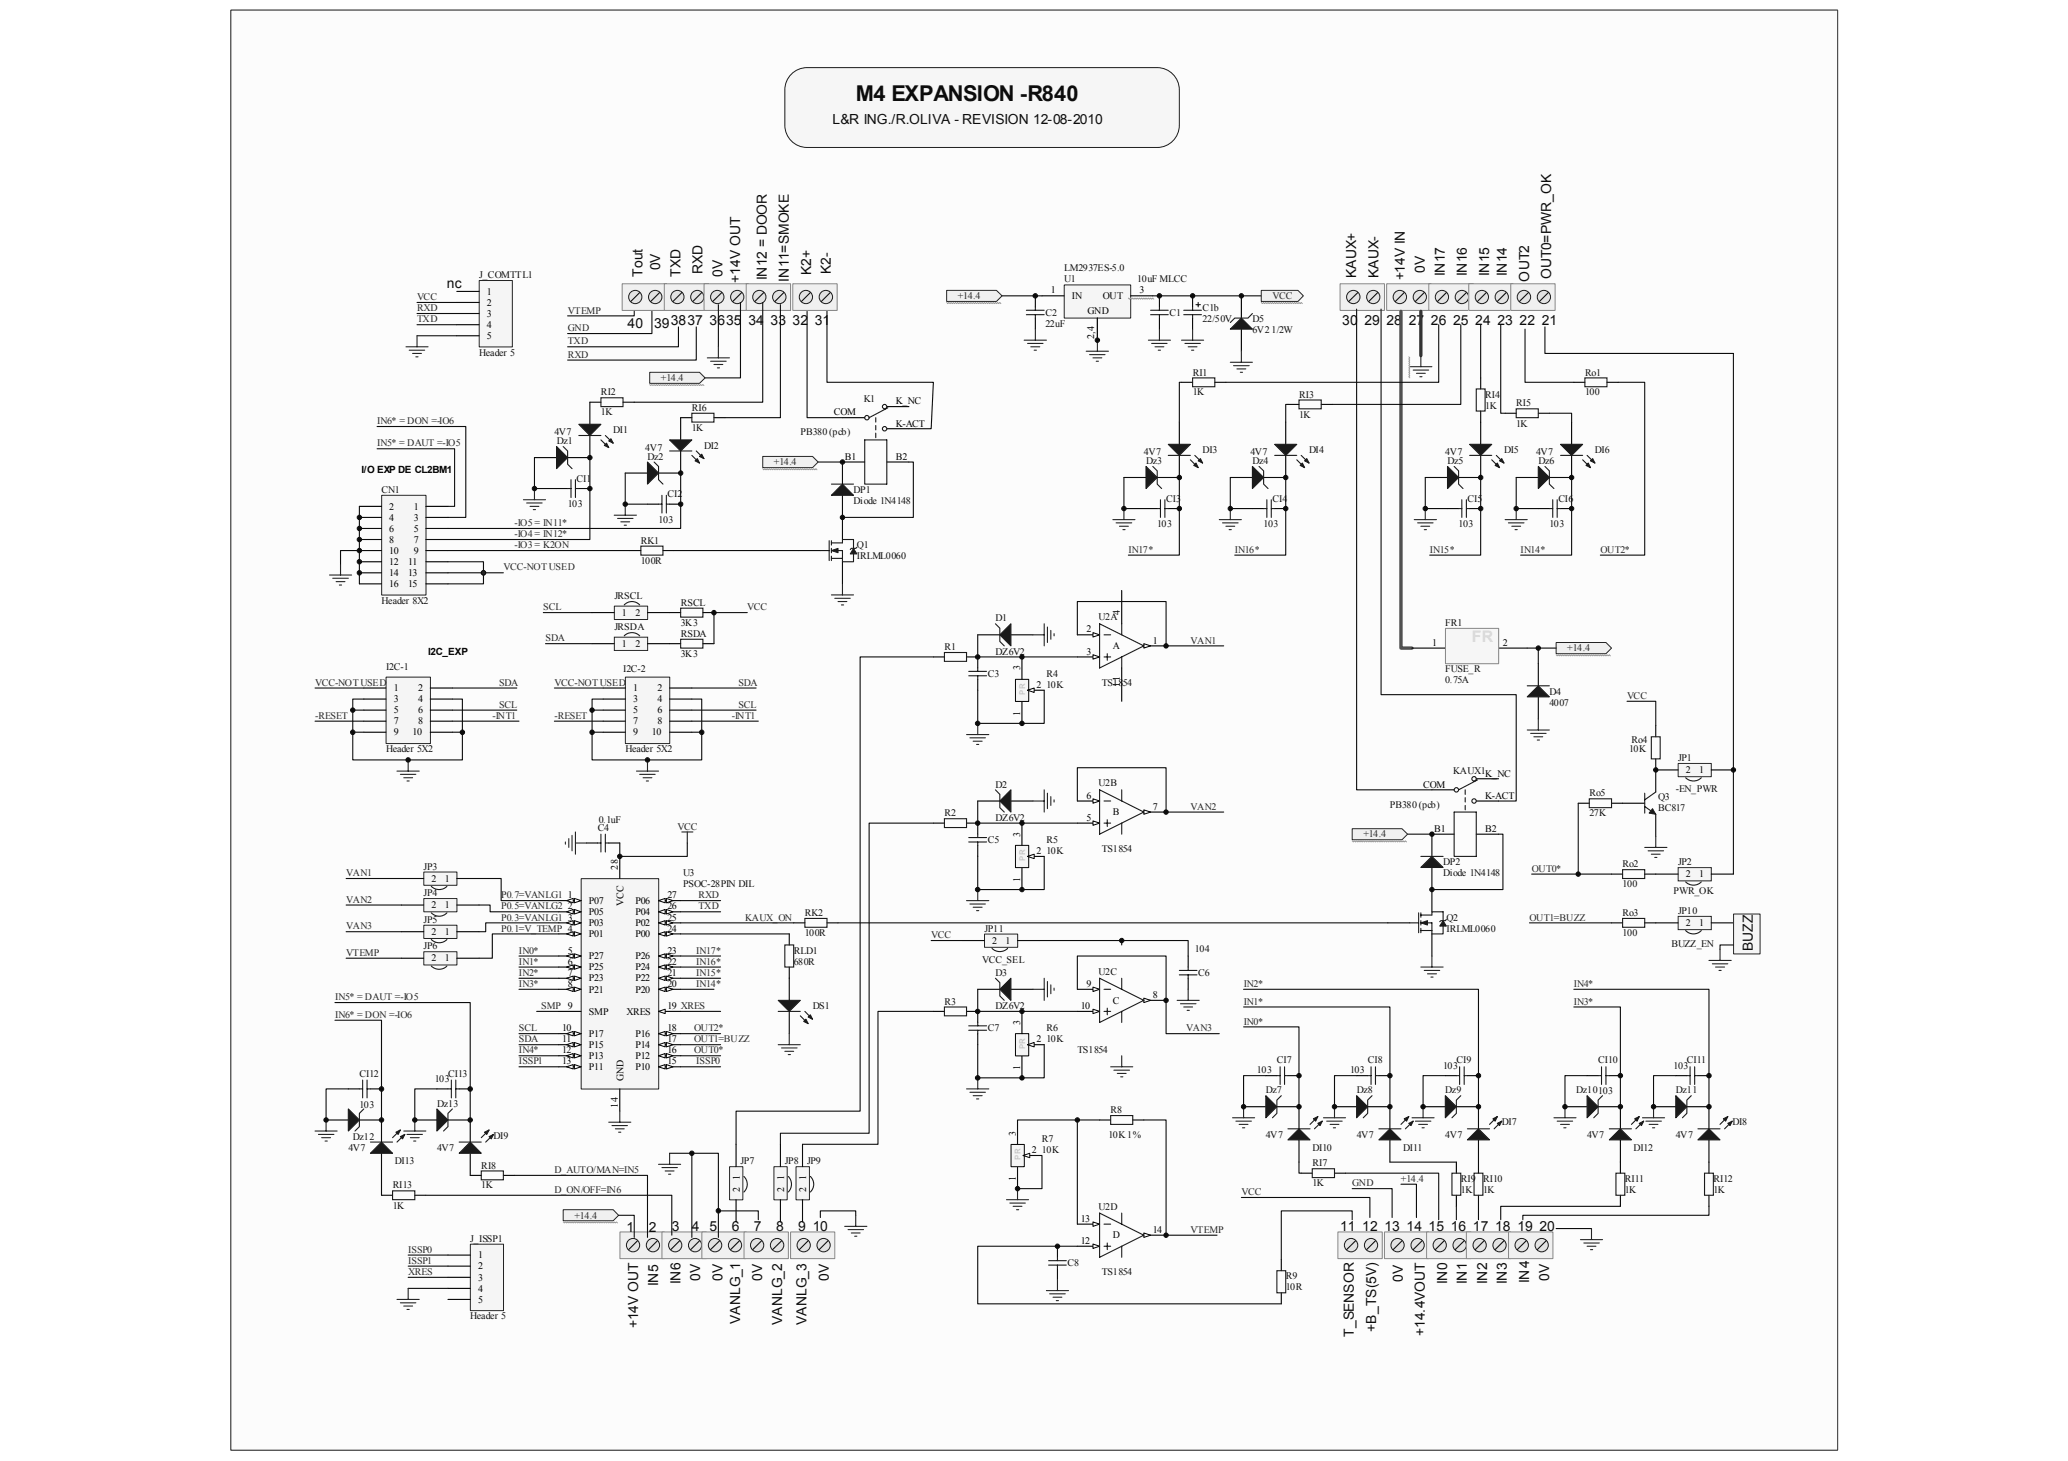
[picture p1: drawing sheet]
<svg xmlns="http://www.w3.org/2000/svg" width="297mm" height="210mm" viewBox="0 0 297 210" stroke-linecap="round" stroke-linejoin="round" font-family="sans-serif">
<defs><g id="words">
<text font-size="3.1" fill="#0e0e0e" x="122.9" y="14.5">M4 EXPANSION -R840</text>
<g font-size="2" fill="#0e0e0e">
<text x="119.6" y="17.9">L&amp;R ING./R.OLIVA - REVISION 12-08-2010</text>
<text x="64.2" y="41.4">nc</text>
<text x="92.3" y="39.8" transform="rotate(-90 92.3 39.8)">Tout</text>
<text x="94.8" y="38.9" transform="rotate(-90 94.8 38.9)">0V</text>
<text x="97.7" y="39.8" transform="rotate(-90 97.7 39.8)">TXD</text>
<text x="100.9" y="39.3" transform="rotate(-90 100.9 39.3)">RXD</text>
<text x="103.8" y="39.8" transform="rotate(-90 103.8 39.8)">0V</text>
<text x="106.3" y="40.6" transform="rotate(-90 106.3 40.6)">+14V OUT</text>
<text x="110.1" y="40.3" transform="rotate(-90 110.1 40.3)">IN12 = DOOR</text>
<text x="113.3" y="40.4" transform="rotate(-90 113.3 40.4)">IN11=SMOKE</text>
<text x="116.5" y="39.5" transform="rotate(-90 116.5 39.5)">K2+</text>
<text x="119.4" y="39.3" transform="rotate(-90 119.4 39.3)">K2-</text>
<text x="194.8" y="40" transform="rotate(-90 194.8 40)">KAUX+</text>
<text x="198" y="40" transform="rotate(-90 198 40)">KAUX-</text>
<text x="201.8" y="40.3" transform="rotate(-90 201.8 40.3)">+14V IN</text>
<text x="204.7" y="39.2" transform="rotate(-90 204.7 39.2)">0V</text>
<text x="207.5" y="39.6" transform="rotate(-90 207.5 39.6)">IN17</text>
<text x="210.7" y="39.6" transform="rotate(-90 210.7 39.6)">IN16</text>
<text x="213.9" y="39.6" transform="rotate(-90 213.9 39.6)">IN15</text>
<text x="216.4" y="39.6" transform="rotate(-90 216.4 39.6)">IN14</text>
<text x="219.6" y="40.4" transform="rotate(-90 219.6 40.4)">OUT2</text>
<text x="222.8" y="40.1" transform="rotate(-90 222.8 40.1)">OUT0=PWR_OK</text>
<text x="90.1" y="47.2">40</text>
<text x="94" y="47.2">393837</text>
<text x="101.9" y="46.7">3635</text>
<text x="107.5" y="46.7">34</text>
<text x="110.7" y="46.7">33</text>
<text x="113.9" y="46.7">32</text>
<text x="117" y="46.7">31</text>
<text x="192.8" y="46.7">30</text>
<text x="196" y="46.7">29</text>
<text x="199.2" y="46.7">28</text>
<text x="202.3" y="46.7">27</text>
<text x="205.5" y="46.7">26</text>
<text x="208.7" y="46.7">25</text>
<text x="211.9" y="46.7">24</text>
<text x="215.1" y="46.7">23</text>
<text x="218.3" y="46.7">22</text>
<text x="221.4" y="46.7">21</text>
<text x="251.8" y="136.6" transform="rotate(-90 251.8 136.6)">BUZZ</text>
<text x="90" y="177">1</text>
<text x="93.2" y="177">2</text>
<text x="96.5" y="176.9">3</text>
<text x="99.4" y="176.9">4</text>
<text x="101.9" y="176.9">5</text>
<text x="105.1" y="176.9">6</text>
<text x="108.3" y="176.9">7</text>
<text x="111.5" y="176.9">8</text>
<text x="114.7" y="176.9">9 10</text>
<text x="192.5" y="176.9">11 12 13 14 15 16 17 18 19 20</text>
<text x="94.5" y="184.8" transform="rotate(-90 94.5 184.8)">IN5</text>
<text x="97.7" y="184.5" transform="rotate(-90 97.7 184.5)">IN6</text>
<text x="100.6" y="184" transform="rotate(-90 100.6 184)">0V</text>
<text x="103.8" y="184" transform="rotate(-90 103.8 184)">0V</text>
<text x="109.5" y="184" transform="rotate(-90 109.5 184)">0V</text>
<text x="119" y="184" transform="rotate(-90 119 184)">0V</text>
<text x="201.5" y="184.2" transform="rotate(-90 201.5 184.2)">0V</text>
<text x="207.9" y="184.5" transform="rotate(-90 207.9 184.5)">IN0</text>
<text x="210.7" y="184.5" transform="rotate(-90 210.7 184.5)">IN1</text>
<text x="213.6" y="184.5" transform="rotate(-90 213.6 184.5)">IN2</text>
<text x="216.4" y="184.5" transform="rotate(-90 216.4 184.5)">IN3</text>
<text x="219.6" y="184.3" transform="rotate(-90 219.6 184.3)">IN4</text>
<text x="222.5" y="184" transform="rotate(-90 222.5 184)">0V</text>
<text x="91.7" y="190.8" transform="rotate(-90 91.7 190.8)">+14V OUT</text>
<text x="106.3" y="190.2" transform="rotate(-90 106.3 190.2)">VANLG_1</text>
<text x="112.4" y="190.4" transform="rotate(-90 112.4 190.4)">VANLG_2</text>
<text x="115.9" y="190.4" transform="rotate(-90 115.9 190.4)">VANLG_3</text>
<text x="197.7" y="191.3" transform="rotate(-90 197.7 191.3)">+B_TS(5V)</text>
<text x="204.7" y="192" transform="rotate(-90 204.7 192)">+14.4VOUT</text>
<text x="194.5" y="192.1" transform="rotate(-90 194.5 192.1)">T_SENSOR</text>
</g>
<g font-size="1.4" fill="#0e0e0e">
<text x="68.8" y="39.9">J_COMTTL1</text>
<text x="152.9" y="40.6">U1</text>
<text x="152.9" y="39">LM2937ES-5.0</text>
<text x="163.4" y="40.6">10uF MLCC</text>
<text x="150.2" y="46.9">22uF</text>
<text x="150.2" y="45.4">C2</text>
<text x="168" y="45.4">C1</text>
<text x="172.7" y="46.3">22/50V</text>
<text x="172.7" y="44.7">C1b</text>
<text x="179.9" y="46.3">D5</text>
<text x="179.9" y="47.9">6V2 1/2W</text>
<text x="68.8" y="51.1">Header 5</text>
<text x="171.3" y="54">RI1</text>
<text x="227.7" y="54">Ro1</text>
<text x="86.3" y="59.7">1K</text>
<text x="86.3" y="56.8">RI2</text>
<text x="99.4" y="59">RI6</text>
<text x="124.1" y="57.8">K1</text>
<text x="171.3" y="56.8">1K</text>
<text x="186.6" y="57.1">RI3</text>
<text x="213.3" y="58.7">1K</text>
<text x="213.3" y="57.1">RI4</text>
<text x="217.8" y="58.4">RI5</text>
<text x="227.7" y="56.8">100</text>
<text x="79.6" y="62.5">4V7</text>
<text x="80" y="63.8">Dz1</text>
<text x="88.1" y="62.2">DI1</text>
<text x="92.7" y="64.8">4V7</text>
<text x="99.4" y="61.9">1K</text>
<text x="101.1" y="64.5">DI2</text>
<text x="115" y="62.5">PB380 (pcb)</text>
<text x="164.3" y="65.4">4V7</text>
<text x="172.7" y="65.1">DI3</text>
<text x="179.6" y="65.4">4V7</text>
<text x="186.6" y="60">1K</text>
<text x="188" y="65.1">DI4</text>
<text x="207.6" y="65.4">4V7</text>
<text x="216" y="65.1">DI5</text>
<text x="217.8" y="61.3">1K</text>
<text x="220.7" y="65.4">4V7</text>
<text x="229.1" y="65.1">DI6</text>
<text x="54.8" y="70.8">CN1</text>
<text x="82.8" y="69.2">CI1</text>
<text x="93" y="66">Dz2</text>
<text x="95.9" y="71.5">CI2</text>
<text x="122.6" y="70.8">DP1</text>
<text x="164.6" y="66.7">Dz3</text>
<text x="179.9" y="66.7">Dz4</text>
<text x="207.9" y="66.7">Dz5</text>
<text x="221" y="66.7">Dz6</text>
<text x="81.6" y="72.9">103</text>
<text x="94.6" y="75.1">103</text>
<text x="122.6" y="72.4">Diode 1N4148</text>
<text x="166.2" y="75.8">103</text>
<text x="167.5" y="72.1">CI3</text>
<text x="181.5" y="75.8">103</text>
<text x="182.8" y="72.1">CI4</text>
<text x="209.5" y="75.8">103</text>
<text x="210.8" y="72.1">CI5</text>
<text x="222.6" y="75.8">103</text>
<text x="223.8" y="72.1">CI6</text>
<text x="92.1" y="81">100R</text>
<text x="92.1" y="78.1">RK1</text>
<text x="123.1" y="78.8">Q1</text>
<text x="123.1" y="80.4">IRLML0060</text>
<text x="54.8" y="86.7">Header 8X2</text>
<text x="88.2" y="86.1">JRSCL</text>
<text x="97.8" y="89.9">3K3</text>
<text x="97.8" y="87.1">RSCL</text>
<text x="143" y="89.3">D1</text>
<text x="157.8" y="89.1">U2A</text>
<text x="207.6" y="89.9">FR1</text>
<text x="88.2" y="90.6">JRSDA</text>
<text x="97.8" y="94.4">3K3</text>
<text x="97.8" y="91.5">RSDA</text>
<text x="135.7" y="93.4">R1</text>
<text x="143" y="94.1">DZ6V2</text>
<text x="55.5" y="96.3">I2C-1</text>
<text x="89.5" y="96.6">I2C-2</text>
<text x="141.9" y="97.2">C3</text>
<text x="150.3" y="98.8">10K</text>
<text x="150.3" y="97.2">R4</text>
<text x="158.3" y="98.5">TS1854</text>
<text x="207.6" y="98.2">0.75A</text>
<text x="207.6" y="96.6">FUSE_R</text>
<text x="222.6" y="99.8">D4</text>
<text x="222.6" y="101.4">4007</text>
<text x="234.3" y="106.8">Ro4</text>
<text x="55.5" y="108.1">Header 5X2</text>
<text x="89.8" y="108.1">Header 5X2</text>
<text x="143" y="113.2">D2</text>
<text x="157.8" y="113">U2B</text>
<text x="208.7" y="111.3">KAUX1K_NC</text>
<text x="234" y="108.1">10K</text>
<text x="240.7" y="113.8">-EN_PWR</text>
<text x="241" y="109.3">JP1</text>
<text x="85.8" y="119.4">C4</text>
<text x="86" y="118.2">0.1uF</text>
<text x="135.7" y="117.3">R2</text>
<text x="143" y="117.9">DZ6V2</text>
<text x="199.6" y="116">PB380 (pcb)</text>
<text x="228.3" y="117.3">27K</text>
<text x="228.3" y="114.4">Ro5</text>
<text x="238.2" y="114.9">Q3</text>
<text x="238.2" y="116.5">BC817</text>
<text x="60.9" y="124.9">JP3</text>
<text x="98.1" y="125.9">U3</text>
<text x="141.9" y="121.1">C5</text>
<text x="150.3" y="122.7">10K</text>
<text x="150.3" y="121.1">R5</text>
<text x="158.3" y="122.4">TS1854</text>
<text x="207.3" y="124.3">DP2</text>
<text x="207.3" y="125.9">Diode 1N4148</text>
<text x="233.1" y="124.6">Ro2</text>
<text x="241" y="124.3">JP2</text>
<text x="60.9" y="128.8">JP4</text>
<text x="98.1" y="127.5">PSOC-28PIN DIL</text>
<text x="115.6" y="131.6">RK2</text>
<text x="233.1" y="131.6">Ro3</text>
<text x="233.1" y="127.5">100</text>
<text x="240.4" y="128.4">PWR_OK</text>
<text x="241" y="131.3">JP10</text>
<text x="60.9" y="132.6">JP5</text>
<text x="60.9" y="136.4">JP6</text>
<text x="114" y="137">RLD1</text>
<text x="115.6" y="134.5">100R</text>
<text x="141.4" y="133.8">JP11</text>
<text x="171.6" y="136.7">104</text>
<text x="207.8" y="132.2">Q2</text>
<text x="207.8" y="133.8">IRLML0060</text>
<text x="233.1" y="134.5">100</text>
<text x="240.1" y="136.1">BUZZ_EN</text>
<text x="114" y="138.6">680R</text>
<text x="141.1" y="138.3">VCC_SEL</text>
<text x="143" y="140.2">D3</text>
<text x="157.8" y="140">U2C</text>
<text x="172.1" y="140.2">C6</text>
<text x="116.7" y="145">DS1</text>
<text x="135.7" y="144.3">R3</text>
<text x="141.9" y="148.2">C7</text>
<text x="143" y="145">DZ6V2</text>
<text x="150.3" y="149.8">10K</text>
<text x="150.3" y="148.2">R6</text>
<text x="51.6" y="154.7">CI12</text>
<text x="62.5" y="155.5">103</text>
<text x="64.4" y="154.7">CI13</text>
<text x="154.8" y="151.3">TS1854</text>
<text x="180.5" y="154.2">103</text>
<text x="183.4" y="152.8">CI7</text>
<text x="193.9" y="154.2">103</text>
<text x="196.5" y="152.8">CI8</text>
<text x="207.3" y="153.6">103</text>
<text x="209.2" y="152.8">CI9</text>
<text x="229.6" y="152.8">CI10</text>
<text x="240.4" y="153.6">103</text>
<text x="242.3" y="152.8">CI11</text>
<text x="51.6" y="159.2">103</text>
<text x="62.8" y="159">Dz13</text>
<text x="159.5" y="159.9">R8</text>
<text x="181.8" y="157.1">Dz7</text>
<text x="194.9" y="157.1">Dz8</text>
<text x="207.6" y="157.1">Dz9</text>
<text x="215.7" y="161.7">DI7</text>
<text x="226.4" y="157.1">Dz10103</text>
<text x="240.7" y="157.1">Dz11</text>
<text x="248.8" y="161.7">DI8</text>
<text x="50" y="165.4">4V7</text>
<text x="50.7" y="163.8">Dz12</text>
<text x="56.7" y="167.3">DI13</text>
<text x="62.8" y="165.4">4V7</text>
<text x="69.1" y="167.9">RI8</text>
<text x="70.9" y="163.6">DI9</text>
<text x="106.4" y="167.3">JP7</text>
<text x="112.8" y="167.3">JP8</text>
<text x="115.9" y="167.3">JP9</text>
<text x="149.7" y="165.7">10K</text>
<text x="149.7" y="164.1">R7</text>
<text x="159.2" y="163.4">10K 1%</text>
<text x="181.8" y="163.4">4V7</text>
<text x="188.5" y="165.4">DI10</text>
<text x="188.5" y="167.6">RI7</text>
<text x="194.9" y="163.4">4V7</text>
<text x="201.5" y="165.4">DI11</text>
<text x="207.6" y="163.4">4V7</text>
<text x="228" y="163.4">4V7</text>
<text x="234.7" y="165.4">DI12</text>
<text x="240.7" y="163.4">4V7</text>
<text x="56.4" y="173.6">1K</text>
<text x="56.4" y="170.8">RI13</text>
<text x="69.1" y="170.8">1K</text>
<text x="157.8" y="173.8">U2D</text>
<text x="188.5" y="170.4">1K</text>
<text x="209.8" y="171.4">1K</text>
<text x="209.8" y="169.8">RI9</text>
<text x="213" y="171.4">1K</text>
<text x="213" y="169.8">RI10</text>
<text x="233.4" y="171.4">1K</text>
<text x="233.4" y="169.8">RI11</text>
<text x="246.1" y="171.4">1K</text>
<text x="246.1" y="169.8">RI12</text>
<text x="67.5" y="178.4">J_ISSP1</text>
<text x="153.3" y="181.9">C8</text>
<text x="158.3" y="183.2">TS1854</text>
<text x="184.7" y="183.8">R9</text>
<text x="184.7" y="185.4">10R</text>
<text x="67.5" y="189.5">Header 5</text>
</g>
<g font-size="1.4" fill="#262626">
<text x="59.9" y="44.7">RXD</text>
<text x="59.9" y="46.3">TXD</text>
<text x="59.9" y="43.1">VCC</text>
<text x="81.6" y="47.6">GND</text>
<text x="81.6" y="45">VTEMP</text>
<text x="137.6" y="43">+14.4</text>
<text x="182.8" y="43">VCC</text>
<text x="81.6" y="51.4">RXD</text>
<text x="81.6" y="49.5">TXD</text>
<text x="94.9" y="54.7">+14.4</text>
<text x="54.2" y="64.1">IN5* = DAUT =-IO5</text>
<text x="54.2" y="61">IN6* = DON =-IO6</text>
<text x="111.1" y="66.8">+14.4</text>
<text x="73.9" y="77.2">-IO4 = IN12*</text>
<text x="73.9" y="75.6">-IO5 = IN11*</text>
<text x="72.3" y="82">VCC-NOT USED</text>
<text x="73.9" y="78.8">-IO3 = K2ON</text>
<text x="162.1" y="79.4">IN17*</text>
<text x="177.4" y="79.4">IN16*</text>
<text x="205.4" y="79.4">IN15*</text>
<text x="218.4" y="79.4">IN14*</text>
<text x="229.9" y="79.4">OUT2*</text>
<text x="78" y="87.7">SCL</text>
<text x="107.3" y="87.7">VCC</text>
<text x="78.4" y="92.1">SDA</text>
<text x="171" y="92.5">VAN1</text>
<text x="225.1" y="93.6">+14.4</text>
<text x="45.3" y="98.5">VCC-NOT USED</text>
<text x="71.7" y="98.5">SDA</text>
<text x="71.7" y="101.7">SCL</text>
<text x="79.6" y="98.5">VCC-NOT USED</text>
<text x="106.1" y="98.5">SDA</text>
<text x="106.1" y="101.7">SCL</text>
<text x="233.7" y="100.4">VCC</text>
<text x="45.3" y="103.3">-RESET</text>
<text x="70.7" y="103.3">-INT1</text>
<text x="79.6" y="103.3">-RESET</text>
<text x="105.1" y="103.3">-INT1</text>
<text x="97.3" y="119.2">VCC</text>
<text x="171" y="116.3">VAN2</text>
<text x="49.7" y="125.9">VAN1</text>
<text x="195.8" y="120.3">+14.4</text>
<text x="220" y="125.2">OUT0*</text>
<text x="49.7" y="129.7">VAN2</text>
<text x="72" y="130.7">P0.5=VANLG2</text>
<text x="72" y="129.1">P0.7=VANLG1</text>
<text x="100.3" y="129.1">RXD</text>
<text x="100.3" y="130.7">TXD</text>
<text x="49.7" y="133.5">VAN3</text>
<text x="49.7" y="137.4">VTEMP</text>
<text x="72" y="132.2">P0.3=VANLG1</text>
<text x="72" y="133.8">P0.1=V_TEMP 4</text>
<text x="74.5" y="137">IN0*</text>
<text x="100" y="137">IN17*</text>
<text x="107" y="132.2">KAUX_ON</text>
<text x="133.7" y="134.8">VCC</text>
<text x="219.7" y="132.2">OUT1=BUZZ</text>
<text x="48.1" y="143.7">IN5* = DAUT =-IO5</text>
<text x="74.5" y="138.6">IN1*</text>
<text x="74.5" y="140.2">IN2*</text>
<text x="74.5" y="141.8">IN3*</text>
<text x="100" y="141.8">IN14*</text>
<text x="100" y="140.2">IN15*</text>
<text x="100" y="138.6">IN16*</text>
<text x="178.6" y="141.8">IN2*</text>
<text x="226.1" y="141.8">IN4*</text>
<text x="48.1" y="146.3">IN6* = DON =-IO6</text>
<text x="74.5" y="149.8">SDA</text>
<text x="74.5" y="148.2">SCL</text>
<text x="77.7" y="145">SMP 9</text>
<text x="99.7" y="148.2">OUT2*</text>
<text x="99.7" y="149.8">OUT1=BUZZ</text>
<text x="170.4" y="148.2">VAN3</text>
<text x="178.6" y="144.3">IN1*</text>
<text x="178.6" y="147.2">IN0*</text>
<text x="226.1" y="144.3">IN3*</text>
<text x="74.5" y="151.3">IN4*</text>
<text x="74.5" y="152.9">ISSP1</text>
<text x="99.7" y="151.3">OUT0*</text>
<text x="100" y="152.9">ISSP0</text>
<text x="79.6" y="171.4">D_ON/OFF=IN6</text>
<text x="79.6" y="168.5">D_AUTO/MAN=IN5</text>
<text x="178.3" y="171.7">VCC</text>
<text x="194.2" y="170.4">GND</text>
<text x="201.2" y="169.8">+14.4</text>
<text x="82.5" y="175.1">+14.4</text>
<text x="171" y="177.1">VTEMP</text>
<text x="58.6" y="181.6">ISSP1</text>
<text x="58.6" y="183.2">XRES</text>
<text x="58.6" y="180">ISSP0</text>
</g>
<g font-size="1.4">
<text x="69.9" y="42.3">1</text>
<text x="69.9" y="43.9">2</text>
<text x="69.9" y="45.5">3</text>
<text x="69.9" y="47.1">4</text>
<text x="150.9" y="42.2">1</text>
<text x="154" y="43">IN</text>
<text x="156.2" y="45">GND</text>
<text x="158.4" y="43">OUT</text>
<text x="163.7" y="42.2">3</text>
<text x="69.9" y="48.7">5</text>
<text x="157.2" y="48.7" transform="rotate(-90 157.2 48.7)">2,4</text>
<text x="119.8" y="59.7">COM</text>
<text x="128.7" y="58.1">K_NC</text>
<text x="128.7" y="61.3">K-ACT</text>
<text x="51.9" y="68">I/O EXP DE CL2BM1</text>
<text x="121.3" y="66">B1</text>
<text x="128.7" y="66">B2</text>
<text x="55.9" y="73.2">2</text>
<text x="55.9" y="74.8">4</text>
<text x="55.9" y="76.4">6</text>
<text x="55.9" y="78">8</text>
<text x="59.4" y="73.2">1</text>
<text x="59.4" y="74.8">3</text>
<text x="59.4" y="76.4">5</text>
<text x="59.4" y="78">7</text>
<text x="55.9" y="79.6">10</text>
<text x="55.9" y="81.2">12</text>
<text x="55.9" y="82.8">14</text>
<text x="58.6" y="81.2">11</text>
<text x="58.6" y="82.8">13</text>
<text x="59.4" y="79.6">9</text>
<text x="55.9" y="84.3">16</text>
<text x="58.6" y="84.3">15</text>
<text x="89.3" y="88.5">1</text>
<text x="91.3" y="88.5">2</text>
<text x="160.8" y="88.3" transform="rotate(-90 160.8 88.3)">4</text>
<text x="61.5" y="94.1">I2C_EXP</text>
<text x="89.3" y="92.9">1</text>
<text x="91.3" y="92.9">2</text>
<text x="156" y="90.9">2</text>
<text x="156" y="94.1">3</text>
<text x="159.8" y="93.3">A</text>
<text x="165.6" y="92.5">1</text>
<text x="205.7" y="92.8">1</text>
<text x="215.9" y="92.8">2</text>
<text x="56.6" y="99.3">1</text>
<text x="56.6" y="100.9">3</text>
<text x="60.1" y="99.3">2</text>
<text x="60.1" y="100.9">4</text>
<text x="90.9" y="99.3">1</text>
<text x="90.9" y="100.9">3</text>
<text x="94.4" y="99.3">2</text>
<text x="94.4" y="100.9">4</text>
<text x="146.5" y="96.3" transform="rotate(-90 146.5 96.3)">3</text>
<text x="148.9" y="98.8">2</text>
<text x="160.8" y="98.7" transform="rotate(-90 160.8 98.7)">11</text>
<text x="56.6" y="102.5">5</text>
<text x="56.6" y="104.1">7</text>
<text x="56.6" y="105.7">9</text>
<text x="59.3" y="105.7">10</text>
<text x="60.1" y="102.5">6</text>
<text x="60.1" y="104.1">8</text>
<text x="90.9" y="102.5">5</text>
<text x="90.9" y="104.1">7</text>
<text x="90.9" y="105.7">9</text>
<text x="93.6" y="105.7">10</text>
<text x="94.4" y="102.5">6</text>
<text x="94.4" y="104.1">8</text>
<text x="146.5" y="102.8" transform="rotate(-90 146.5 102.8)">1</text>
<text x="204.4" y="113.2">COM</text>
<text x="242.1" y="111.1">2</text>
<text x="244" y="111.1">1</text>
<text x="156" y="117.9">5</text>
<text x="156" y="114.7">6</text>
<text x="159.8" y="117.1">B</text>
<text x="165.6" y="116.3">7</text>
<text x="206" y="119.5">B1</text>
<text x="213.3" y="114.7">K-ACT</text>
<text x="213.3" y="119.5">B2</text>
<text x="88.7" y="124.9" transform="rotate(-90 88.7 124.9)">28</text>
<text x="146.5" y="120.2" transform="rotate(-90 146.5 120.2)">3</text>
<text x="148.9" y="122.7">2</text>
<text x="62" y="126.7">2</text>
<text x="62" y="130.5">2</text>
<text x="63.9" y="126.7">1</text>
<text x="63.9" y="130.5">1</text>
<text x="81.6" y="129.1">1</text>
<text x="81.6" y="130.7">2</text>
<text x="84.6" y="129.9">P07</text>
<text x="84.6" y="131.4">P05</text>
<text x="89.6" y="130.2" transform="rotate(-90 89.6 130.2)">VCC</text>
<text x="91.3" y="131.4">P04</text>
<text x="91.3" y="129.9">P06</text>
<text x="95.9" y="130.7">26</text>
<text x="95.9" y="129.1">27</text>
<text x="146.5" y="126.7" transform="rotate(-90 146.5 126.7)">1</text>
<text x="242.1" y="126">2</text>
<text x="244" y="126">1</text>
<text x="62" y="134.3">2</text>
<text x="63.9" y="134.3">1</text>
<text x="81.6" y="132.2">3</text>
<text x="81.6" y="137">5</text>
<text x="84.6" y="133.1">P03</text>
<text x="84.6" y="134.6">P01</text>
<text x="84.6" y="137.8">P27</text>
<text x="91.3" y="137.8">P26</text>
<text x="91.3" y="134.6">P00</text>
<text x="91.3" y="133.1">P02</text>
<text x="95.9" y="137">23</text>
<text x="95.9" y="133.8">24</text>
<text x="95.9" y="132.2">25</text>
<text x="142.5" y="135.6">2</text>
<text x="144.4" y="135.6">1</text>
<text x="242.1" y="133.1">2</text>
<text x="244" y="133.1">1</text>
<text x="62" y="138.1">2</text>
<text x="63.9" y="138.1">1</text>
<text x="81.6" y="138.6">6</text>
<text x="81.6" y="140.2">7</text>
<text x="81.6" y="141.8">8</text>
<text x="84.6" y="139.4">P25</text>
<text x="84.6" y="141">P23</text>
<text x="84.6" y="142.6">P21</text>
<text x="91.3" y="142.6">P20</text>
<text x="91.3" y="141">P22</text>
<text x="91.3" y="139.4">P24</text>
<text x="95.9" y="141.8">20</text>
<text x="95.9" y="140.2">21</text>
<text x="95.9" y="138.6">22</text>
<text x="156" y="141.8">9</text>
<text x="165.6" y="143.4">8</text>
<text x="80.7" y="148.2">10</text>
<text x="80.7" y="149.8">11</text>
<text x="84.6" y="145.8">SMP</text>
<text x="84.6" y="148.9">P17</text>
<text x="90" y="145.8">XRES</text>
<text x="91.3" y="148.9">P16</text>
<text x="95.9" y="145">19 XRES</text>
<text x="95.9" y="149.8">17</text>
<text x="95.9" y="148.2">18</text>
<text x="146.5" y="147.2" transform="rotate(-90 146.5 147.2)">3</text>
<text x="148.9" y="149.8">2</text>
<text x="155.2" y="145">10</text>
<text x="159.8" y="144.2">C</text>
<text x="80.7" y="151.3">12</text>
<text x="80.7" y="152.9">13</text>
<text x="84.6" y="150.6">P15</text>
<text x="84.6" y="152.1">P13</text>
<text x="84.6" y="153.7">P11</text>
<text x="89.6" y="155.3" transform="rotate(-90 89.6 155.3)">GND</text>
<text x="91.3" y="153.7">P10</text>
<text x="91.3" y="152.1">P12</text>
<text x="91.3" y="150.6">P14</text>
<text x="95.9" y="152.9">15</text>
<text x="95.9" y="151.3">16</text>
<text x="146.5" y="153.8" transform="rotate(-90 146.5 153.8)">1</text>
<text x="88.7" y="159.2" transform="rotate(-90 88.7 159.2)">14</text>
<text x="145.9" y="163.2" transform="rotate(-90 145.9 163.2)">3</text>
<text x="148.2" y="165.7">2</text>
<text x="106.3" y="171.3" transform="rotate(-90 106.3 171.3)">2</text>
<text x="106.3" y="169.5" transform="rotate(-90 106.3 169.5)">1</text>
<text x="112.6" y="171.3" transform="rotate(-90 112.6 171.3)">2</text>
<text x="112.6" y="169.5" transform="rotate(-90 112.6 169.5)">1</text>
<text x="115.8" y="171.3" transform="rotate(-90 115.8 171.3)">2</text>
<text x="115.8" y="169.5" transform="rotate(-90 115.8 169.5)">1</text>
<text x="145.9" y="169.7" transform="rotate(-90 145.9 169.7)">1</text>
<text x="155.2" y="178.7">12</text>
<text x="155.2" y="175.5">13</text>
<text x="159.8" y="177.9">D</text>
<text x="165.6" y="177.1">14</text>
<text x="68.7" y="180.8">1</text>
<text x="68.7" y="182.4">2</text>
<text x="68.7" y="184">3</text>
<text x="68.7" y="185.6">4</text>
<text x="68.7" y="187.2">5</text>
</g>
<g font-size="1.1" fill="#c9c9c9">
<text x="147.2" y="99.8" transform="rotate(-90 147.2 99.8)">PR</text>
<text x="147.2" y="123.7" transform="rotate(-90 147.2 123.7)">PR</text>
<text x="147.2" y="150.7" transform="rotate(-90 147.2 150.7)">PR</text>
<text x="146.6" y="166.6" transform="rotate(-90 146.6 166.6)">PR</text>
</g>
</g></defs>
<path d="M33.2 1.5h230.7v206.8h-230.7z" fill="#fcfcfc"/>
<path d="M33.2 1.5h230.7v206.8h-230.7z" fill="none" stroke="#404040" stroke-width=".14"/>
<path d="M33.2 1.5h230.7v206.8h-230.7z" fill="#fcfcfc"/>
<path d="M33.2 1.5h230.7v206.8h-230.7z" fill="none" stroke="#404040" stroke-width=".14"/>
<path d="M113.7 10.7a3.2 3.2 0 0 1 2.2-1h50.3a3.2 3.2 0 0 1 3.2 3.2v5.1a3.2 3.2 0 0 1-3.2 3.2h-50.3a3.2 3.2 0 0 1-3.2-3.2v-5.1a3.2 3.2 0 0 1 1-2.2z" fill-rule="evenodd" fill="#f6f6f6" stroke="#1c1c1c" stroke-width=".14"/>
<path d="M89.1 177h6.3v3.8h-6.3z" fill="#f0f0f0"/>
<path d="M89 177h6.4v3.8h-6.4z" fill="none" stroke="#868686" stroke-width=".14"/>
<circle cx="90.9" cy="178.9" r=".96" fill="#e1e1e1" stroke="#1c1c1c" stroke-width=".14"/>
<path d="M91.6 178.3l-1.3 1.2" fill="none" stroke="#131313" stroke-width=".16"/>
<circle cx="93.8" cy="178.9" r=".96" fill="#e1e1e1" stroke="#1c1c1c" stroke-width=".14"/>
<path d="M94.4 178.3l-1.2 1.2" fill="none" stroke="#131313" stroke-width=".16"/>
<path d="M95.1 177h6.3v3.8h-6.3z" fill="#f0f0f0"/>
<path d="M95.1 177h6.3v3.8h-6.3z" fill="none" stroke="#868686" stroke-width=".14"/>
<circle cx="97" cy="178.9" r=".96" fill="#e1e1e1" stroke="#1c1c1c" stroke-width=".14"/>
<path d="M97.6 178.3l-1.3 1.2" fill="none" stroke="#131313" stroke-width=".16"/>
<circle cx="99.8" cy="178.9" r=".96" fill="#e1e1e1" stroke="#1c1c1c" stroke-width=".14"/>
<path d="M100.5 178.3l-1.3 1.2" fill="none" stroke="#131313" stroke-width=".16"/>
<path d="M100.8 177h6.4v3.8h-6.4z" fill="#f0f0f0"/>
<path d="M100.8 177h6.4v3.8h-6.4z" fill="none" stroke="#868686" stroke-width=".14"/>
<circle cx="102.7" cy="178.9" r=".96" fill="#e1e1e1" stroke="#1c1c1c" stroke-width=".14"/>
<path d="M103.4 178.3l-1.3 1.2" fill="none" stroke="#131313" stroke-width=".16"/>
<circle cx="105.6" cy="178.9" r=".96" fill="#e1e1e1" stroke="#1c1c1c" stroke-width=".14"/>
<path d="M106.2 178.3l-1.3 1.2" fill="none" stroke="#131313" stroke-width=".16"/>
<path d="M106.9 177h6.3v3.8h-6.3z" fill="#f0f0f0"/>
<path d="M106.9 177h6.3v3.8h-6.3z" fill="none" stroke="#868686" stroke-width=".14"/>
<circle cx="108.7" cy="178.9" r=".96" fill="#e1e1e1" stroke="#1c1c1c" stroke-width=".14"/>
<path d="M109.4 178.3l-1.3 1.2" fill="none" stroke="#131313" stroke-width=".16"/>
<circle cx="111.6" cy="178.9" r=".96" fill="#e1e1e1" stroke="#1c1c1c" stroke-width=".14"/>
<path d="M112.3 178.3l-1.3 1.2" fill="none" stroke="#131313" stroke-width=".16"/>
<path d="M113.6 177h6.3v3.8h-6.3z" fill="#f0f0f0"/>
<path d="M113.6 177h6.3v3.8h-6.3z" fill="none" stroke="#868686" stroke-width=".14"/>
<circle cx="115.4" cy="178.9" r=".96" fill="#e1e1e1" stroke="#1c1c1c" stroke-width=".14"/>
<path d="M116.1 178.3l-1.3 1.2" fill="none" stroke="#131313" stroke-width=".16"/>
<circle cx="118.3" cy="178.9" r=".96" fill="#e1e1e1" stroke="#1c1c1c" stroke-width=".14"/>
<path d="M118.9 178.3l-1.2 1.2" fill="none" stroke="#131313" stroke-width=".16"/>
<path d="M192.2 177h6.3v3.8h-6.3z" fill="#f0f0f0"/>
<path d="M192.2 177h6.3v3.8h-6.3z" fill="none" stroke="#868686" stroke-width=".14"/>
<circle cx="194.1" cy="178.9" r=".96" fill="#e1e1e1" stroke="#1c1c1c" stroke-width=".14"/>
<path d="M194.7 178.3l-1.3 1.2" fill="none" stroke="#131313" stroke-width=".16"/>
<circle cx="196.9" cy="178.9" r=".96" fill="#e1e1e1" stroke="#1c1c1c" stroke-width=".14"/>
<path d="M197.6 178.3l-1.3 1.2" fill="none" stroke="#131313" stroke-width=".16"/>
<path d="M198.9 177h6.3v3.8h-6.3z" fill="#f0f0f0"/>
<path d="M198.9 177h6.3v3.8h-6.3z" fill="none" stroke="#868686" stroke-width=".14"/>
<circle cx="200.7" cy="178.9" r=".96" fill="#e1e1e1" stroke="#1c1c1c" stroke-width=".14"/>
<path d="M201.4 178.3l-1.3 1.2" fill="none" stroke="#131313" stroke-width=".16"/>
<circle cx="203.6" cy="178.9" r=".96" fill="#e1e1e1" stroke="#1c1c1c" stroke-width=".14"/>
<path d="M204.3 178.3l-1.3 1.2" fill="none" stroke="#131313" stroke-width=".16"/>
<path d="M204.9 177h6.4v3.8h-6.4z" fill="#f0f0f0"/>
<path d="M204.9 177h6.4v3.8h-6.4z" fill="none" stroke="#868686" stroke-width=".14"/>
<circle cx="206.8" cy="178.9" r=".96" fill="#e1e1e1" stroke="#1c1c1c" stroke-width=".14"/>
<path d="M207.4 178.3l-1.2 1.2" fill="none" stroke="#131313" stroke-width=".16"/>
<circle cx="209.7" cy="178.9" r=".96" fill="#e1e1e1" stroke="#1c1c1c" stroke-width=".14"/>
<path d="M210.3 178.3l-1.3 1.2" fill="none" stroke="#131313" stroke-width=".16"/>
<path d="M210.6 177h6.4v3.8h-6.4z" fill="#f0f0f0"/>
<path d="M210.6 177h6.4v3.8h-6.4z" fill="none" stroke="#868686" stroke-width=".14"/>
<circle cx="212.5" cy="178.9" r=".96" fill="#e1e1e1" stroke="#1c1c1c" stroke-width=".14"/>
<path d="M213.2 178.3l-1.3 1.2" fill="none" stroke="#131313" stroke-width=".16"/>
<circle cx="215.4" cy="178.9" r=".96" fill="#e1e1e1" stroke="#1c1c1c" stroke-width=".14"/>
<path d="M216 178.3l-1.2 1.2" fill="none" stroke="#131313" stroke-width=".16"/>
<path d="M216.7 177h6.4v3.8h-6.4z" fill="#f0f0f0"/>
<path d="M216.7 177h6.4v3.8h-6.4z" fill="none" stroke="#868686" stroke-width=".14"/>
<circle cx="218.6" cy="178.9" r=".96" fill="#e1e1e1" stroke="#1c1c1c" stroke-width=".14"/>
<path d="M219.2 178.3l-1.3 1.2" fill="none" stroke="#131313" stroke-width=".16"/>
<circle cx="221.4" cy="178.9" r=".96" fill="#e1e1e1" stroke="#1c1c1c" stroke-width=".14"/>
<path d="M222.1 178.3l-1.3 1.2" fill="none" stroke="#131313" stroke-width=".16"/>
<path d="M89.4 40.8h6.3v3.8h-6.3z" fill="#f0f0f0"/>
<path d="M89.4 40.8h6.3v3.8h-6.3z" fill="none" stroke="#868686" stroke-width=".14"/>
<circle cx="91.2" cy="42.7" r=".95" fill="#e1e1e1" stroke="#1c1c1c" stroke-width=".14"/>
<path d="M91.9 42l-1.3 1.3" fill="none" stroke="#131313" stroke-width=".16"/>
<circle cx="94.1" cy="42.7" r=".96" fill="#e1e1e1" stroke="#1c1c1c" stroke-width=".14"/>
<path d="M94.7 42l-1.2 1.3" fill="none" stroke="#131313" stroke-width=".16"/>
<path d="M95.4 40.8h6.4v3.8h-6.4z" fill="#f0f0f0"/>
<path d="M95.4 40.8h6.4v3.8h-6.4z" fill="none" stroke="#868686" stroke-width=".14"/>
<circle cx="97.3" cy="42.7" r=".95" fill="#e1e1e1" stroke="#1c1c1c" stroke-width=".14"/>
<path d="M97.9 42l-1.2 1.3" fill="none" stroke="#131313" stroke-width=".16"/>
<circle cx="100.2" cy="42.7" r=".95" fill="#e1e1e1" stroke="#1c1c1c" stroke-width=".14"/>
<path d="M100.8 42l-1.3 1.3" fill="none" stroke="#131313" stroke-width=".16"/>
<path d="M101.2 40.8h6.3v3.8h-6.3z" fill="#f0f0f0"/>
<path d="M101.1 40.8h6.4v3.8h-6.4z" fill="none" stroke="#868686" stroke-width=".14"/>
<circle cx="103" cy="42.7" r=".96" fill="#e1e1e1" stroke="#1c1c1c" stroke-width=".14"/>
<path d="M103.7 42l-1.3 1.3" fill="none" stroke="#131313" stroke-width=".16"/>
<circle cx="105.9" cy="42.7" r=".95" fill="#e1e1e1" stroke="#1c1c1c" stroke-width=".14"/>
<path d="M106.5 42l-1.2 1.3" fill="none" stroke="#131313" stroke-width=".16"/>
<path d="M107.2 40.8h6.4v3.8h-6.4z" fill="#f0f0f0"/>
<path d="M107.2 40.8h6.4v3.8h-6.4z" fill="none" stroke="#868686" stroke-width=".14"/>
<circle cx="109.1" cy="42.7" r=".95" fill="#e1e1e1" stroke="#1c1c1c" stroke-width=".14"/>
<path d="M109.7 42l-1.3 1.3" fill="none" stroke="#131313" stroke-width=".16"/>
<circle cx="111.9" cy="42.7" r=".96" fill="#e1e1e1" stroke="#1c1c1c" stroke-width=".14"/>
<path d="M112.6 42l-1.3 1.3" fill="none" stroke="#131313" stroke-width=".16"/>
<path d="M113.9 40.8h6.3v3.8h-6.3z" fill="#f0f0f0"/>
<path d="M113.9 40.8h6.3v3.8h-6.3z" fill="none" stroke="#868686" stroke-width=".14"/>
<circle cx="115.8" cy="42.7" r=".95" fill="#e1e1e1" stroke="#1c1c1c" stroke-width=".14"/>
<path d="M116.4 42l-1.3 1.3" fill="none" stroke="#131313" stroke-width=".16"/>
<circle cx="118.6" cy="42.7" r=".96" fill="#e1e1e1" stroke="#1c1c1c" stroke-width=".14"/>
<path d="M119.2 42l-1.2 1.3" fill="none" stroke="#131313" stroke-width=".16"/>
<path d="M192.5 40.8h6.4v3.8h-6.4z" fill="#f0f0f0"/>
<path d="M192.5 40.8h6.4v3.8h-6.4z" fill="none" stroke="#868686" stroke-width=".14"/>
<circle cx="194.4" cy="42.7" r=".96" fill="#e1e1e1" stroke="#1c1c1c" stroke-width=".14"/>
<path d="M195 42l-1.3 1.3" fill="none" stroke="#131313" stroke-width=".16"/>
<circle cx="197.2" cy="42.7" r=".95" fill="#e1e1e1" stroke="#1c1c1c" stroke-width=".14"/>
<path d="M197.9 42l-1.3 1.3" fill="none" stroke="#131313" stroke-width=".16"/>
<path d="M199.2 40.8h6.3v3.8h-6.3z" fill="#f0f0f0"/>
<path d="M199.2 40.8h6.3v3.8h-6.3z" fill="none" stroke="#868686" stroke-width=".14"/>
<circle cx="201.1" cy="42.7" r=".96" fill="#e1e1e1" stroke="#1c1c1c" stroke-width=".14"/>
<path d="M201.7 42l-1.3 1.3" fill="none" stroke="#131313" stroke-width=".16"/>
<circle cx="203.9" cy="42.7" r=".95" fill="#e1e1e1" stroke="#1c1c1c" stroke-width=".14"/>
<path d="M204.6 42l-1.3 1.3" fill="none" stroke="#131313" stroke-width=".16"/>
<path d="M205.2 40.8h6.4v3.8h-6.4z" fill="#f0f0f0"/>
<path d="M205.2 40.8h6.4v3.8h-6.4z" fill="none" stroke="#868686" stroke-width=".14"/>
<circle cx="207.1" cy="42.7" r=".95" fill="#e1e1e1" stroke="#1c1c1c" stroke-width=".14"/>
<path d="M207.7 42l-1.2 1.3" fill="none" stroke="#131313" stroke-width=".16"/>
<circle cx="210" cy="42.7" r=".96" fill="#e1e1e1" stroke="#1c1c1c" stroke-width=".14"/>
<path d="M210.6 42l-1.3 1.3" fill="none" stroke="#131313" stroke-width=".16"/>
<path d="M211 40.8h6.3v3.8h-6.3z" fill="#f0f0f0"/>
<path d="M211 40.8h6.3v3.8h-6.3z" fill="none" stroke="#868686" stroke-width=".14"/>
<circle cx="212.8" cy="42.7" r=".95" fill="#e1e1e1" stroke="#1c1c1c" stroke-width=".14"/>
<path d="M213.5 42l-1.3 1.3" fill="none" stroke="#131313" stroke-width=".16"/>
<circle cx="215.7" cy="42.7" r=".95" fill="#e1e1e1" stroke="#1c1c1c" stroke-width=".14"/>
<path d="M216.3 42l-1.2 1.3" fill="none" stroke="#131313" stroke-width=".16"/>
<path d="M217 40.8h6.4v3.8h-6.4z" fill="#f0f0f0"/>
<path d="M217 40.8h6.4v3.8h-6.4z" fill="none" stroke="#868686" stroke-width=".14"/>
<circle cx="218.9" cy="42.7" r=".96" fill="#e1e1e1" stroke="#1c1c1c" stroke-width=".14"/>
<path d="M219.5 42l-1.3 1.3" fill="none" stroke="#131313" stroke-width=".16"/>
<circle cx="221.8" cy="42.7" r=".95" fill="#e1e1e1" stroke="#1c1c1c" stroke-width=".14"/>
<path d="M222.4 42l-1.3 1.3" fill="none" stroke="#131313" stroke-width=".16"/>
<path d="M83.5 126.3h11.1v30.2h-11.1z" fill="#f5f5f5"/>
<path d="M83.5 126.2h11.1v30.3h-11.1z" fill="none" stroke="#262626" stroke-width=".14"/>
<path d="M80.3 129.4h3.2" fill="none" stroke="#000" stroke-width=".16"/>
<g fill="#fcfcfc" stroke="#000" stroke-width=".14">
<path d="M82.5 129.1l1 .3-1 .3z"/>
<path d="M81.4 129.4l.9-.3v.6z"/>
</g>
<path d="M80.3 131h3.2" fill="none" stroke="#000" stroke-width=".16"/>
<g fill="#fcfcfc" stroke="#000" stroke-width=".14">
<path d="M82.5 130.7l1 .3-1 .3z"/>
<path d="M81.4 131l.9-.3v.6z"/>
</g>
<path d="M80.3 132.6h3.2" fill="none" stroke="#000" stroke-width=".16"/>
<g fill="#fcfcfc" stroke="#000" stroke-width=".14">
<path d="M82.5 132.3l1 .3-1 .3z"/>
<path d="M81.4 132.6l.9-.3v.6z"/>
</g>
<path d="M80.3 134.2h3.2" fill="none" stroke="#000" stroke-width=".16"/>
<g fill="#fcfcfc" stroke="#000" stroke-width=".14">
<path d="M82.5 133.9l1 .3-1 .3z"/>
<path d="M81.4 134.2l.9-.3v.6z"/>
</g>
<path d="M80.3 137.4h3.2" fill="none" stroke="#000" stroke-width=".16"/>
<g fill="#fcfcfc" stroke="#000" stroke-width=".14">
<path d="M82.5 137l1 .4-1 .3z"/>
<path d="M81.4 137.4l.9-.4v.7z"/>
</g>
<path d="M80.3 138.9h3.2" fill="none" stroke="#000" stroke-width=".16"/>
<g fill="#fcfcfc" stroke="#000" stroke-width=".14">
<path d="M82.5 138.6l1 .3-1 .4z"/>
<path d="M81.4 138.9l.9-.3v.7z"/>
</g>
<path d="M80.3 140.5h3.2" fill="none" stroke="#000" stroke-width=".16"/>
<g fill="#fcfcfc" stroke="#000" stroke-width=".14">
<path d="M82.5 140.2l1 .3-1 .4z"/>
<path d="M81.4 140.5l.9-.3v.7z"/>
</g>
<path d="M80.3 142.1h3.2" fill="none" stroke="#000" stroke-width=".16"/>
<g fill="#fcfcfc" stroke="#000" stroke-width=".14">
<path d="M82.5 141.8l1 .3-1 .4z"/>
<path d="M81.4 142.1l.9-.3v.7z"/>
</g>
<path d="M80.3 145.3h3.2M80.3 148.5h3.2" fill="none" stroke="#000" stroke-width=".16"/>
<g fill="#fcfcfc" stroke="#000" stroke-width=".14">
<path d="M82.5 148.2l1 .3-1 .3z"/>
<path d="M81.4 148.5l.9-.3v.6z"/>
</g>
<path d="M80.3 150.1h3.2" fill="none" stroke="#000" stroke-width=".16"/>
<g fill="#fcfcfc" stroke="#000" stroke-width=".14">
<path d="M82.5 149.8l1 .3-1 .3z"/>
<path d="M81.4 150.1l.9-.3v.6z"/>
</g>
<path d="M80.3 151.7h3.2" fill="none" stroke="#000" stroke-width=".16"/>
<g fill="#fcfcfc" stroke="#000" stroke-width=".14">
<path d="M82.5 151.4l1 .3-1 .3z"/>
<path d="M81.4 151.7l.9-.3v.6z"/>
</g>
<path d="M80.3 153.3h3.2" fill="none" stroke="#000" stroke-width=".16"/>
<g fill="#fcfcfc" stroke="#000" stroke-width=".14">
<path d="M82.5 153l1 .3-1 .3z"/>
<path d="M81.4 153.3l.9-.3v.6z"/>
</g>
<path d="M89 156.4v3.2M94.6 153.3h3.2" fill="none" stroke="#000" stroke-width=".16"/>
<g fill="#fcfcfc" stroke="#000" stroke-width=".14">
<path d="M94.6 153.3l.9-.3v.6z"/>
<path d="M95.7 153l1 .3-1 .3z"/>
</g>
<path d="M94.6 151.7h3.2" fill="none" stroke="#000" stroke-width=".16"/>
<g fill="#fcfcfc" stroke="#000" stroke-width=".14">
<path d="M94.6 151.7l.9-.3v.6z"/>
<path d="M95.7 151.4l1 .3-1 .3z"/>
</g>
<path d="M94.6 150.1h3.2" fill="none" stroke="#000" stroke-width=".16"/>
<g fill="#fcfcfc" stroke="#000" stroke-width=".14">
<path d="M94.6 150.1l.9-.3v.6z"/>
<path d="M95.7 149.8l1 .3-1 .3z"/>
</g>
<path d="M94.6 148.5h3.2" fill="none" stroke="#000" stroke-width=".16"/>
<g fill="#fcfcfc" stroke="#000" stroke-width=".14">
<path d="M94.6 148.5l.9-.3v.6z"/>
<path d="M95.7 148.2l1 .3-1 .3z"/>
</g>
<path d="M94.6 145.3h3.2" fill="none" stroke="#000" stroke-width=".16"/>
<path d="M94.6 145.3l.9-.3v.6z" fill="#fcfcfc" stroke="#000" stroke-width=".14"/>
<path d="M94.6 142.1h3.2" fill="none" stroke="#000" stroke-width=".16"/>
<g fill="#fcfcfc" stroke="#000" stroke-width=".14">
<path d="M94.6 142.1l.9-.3v.7z"/>
<path d="M95.7 141.8l1 .3-1 .4z"/>
</g>
<path d="M94.6 140.5h3.2" fill="none" stroke="#000" stroke-width=".16"/>
<g fill="#fcfcfc" stroke="#000" stroke-width=".14">
<path d="M94.6 140.5l.9-.3v.7z"/>
<path d="M95.7 140.2l1 .3-1 .4z"/>
</g>
<path d="M94.6 138.9h3.2" fill="none" stroke="#000" stroke-width=".16"/>
<g fill="#fcfcfc" stroke="#000" stroke-width=".14">
<path d="M94.6 138.9l.9-.3v.7z"/>
<path d="M95.7 138.6l1 .3-1 .4z"/>
</g>
<path d="M94.6 137.4h3.2" fill="none" stroke="#000" stroke-width=".16"/>
<g fill="#fcfcfc" stroke="#000" stroke-width=".14">
<path d="M94.6 137.4l.9-.4v.7z"/>
<path d="M95.7 137l1 .4-1 .3z"/>
</g>
<path d="M94.6 134.2h3.2" fill="none" stroke="#000" stroke-width=".16"/>
<g fill="#fcfcfc" stroke="#000" stroke-width=".14">
<path d="M94.6 134.2l.9-.3v.6z"/>
<path d="M95.7 133.9l1 .3-1 .3z"/>
</g>
<path d="M94.6 132.6h3.2" fill="none" stroke="#000" stroke-width=".16"/>
<g fill="#fcfcfc" stroke="#000" stroke-width=".14">
<path d="M94.6 132.6l.9-.3v.6z"/>
<path d="M95.7 132.3l1 .3-1 .3z"/>
</g>
<path d="M94.6 131h3.2" fill="none" stroke="#000" stroke-width=".16"/>
<g fill="#fcfcfc" stroke="#000" stroke-width=".14">
<path d="M94.6 131l.9-.3v.6z"/>
<path d="M95.7 130.7l1 .3-1 .3z"/>
</g>
<path d="M94.6 129.4h3.2" fill="none" stroke="#000" stroke-width=".16"/>
<g fill="#fcfcfc" stroke="#000" stroke-width=".14">
<path d="M94.6 129.4l.9-.3v.6z"/>
<path d="M95.7 129.1l1 .3-1 .3z"/>
</g>
<g fill="none" stroke="#000" stroke-width=".16">
<path d="M205.7 113.5h3.2M208.9 119.8h-3.2v3.2M212 111.9h3.2M212 115.1h3.2M212 119.8h3.2M84.2 121.1h1.6M87.4 121.1h1.6M89 123v3.2M114 132.6h1.6M118.8 132.6h1.6M199.3 132.6h3.2M205.7 124.6v6.4"/>
<path d="M205.7 134.2v3.2"/>
</g>
<g fill="none" stroke="#262626" stroke-width=".16">
<path d="M82.7 119.5v3.2M97.9 119.5h1.6M98.7 119.5v1.6M81.2 121v.3M81.7 120.5v1.3M82.2 120v2.2M82.7 121.1h1.5M204.1 138.9h3.2M204.6 139.4h2.2M205 139.9h1.3M205.7 137.4v1.5M89 159.6v1.6"/>
<path d="M205.5 140.4h.3M87.4 161.2h3.2M87.9 161.7h2.2M88.4 162.2h1.3M88.9 162.7h.3"/>
</g>
<path d="M202.2 119.8h3.5M215.2 119.8h.7v8h-10.2M74.5 138.9h5.8M89 121.1v1.9h9.7v-1.9M97.8 134.2h15.6M97.8 132.6h16.2M120.4 132.6h78.9M74.5 140.5h5.8M74.5 142.1h5.8M74.5 148.5h5.8M77.1 145.3h3.2M97.8 142.1h4.7" fill="none" stroke="#0e0e0e" stroke-width=".16"/>
<g fill="none" stroke="#1c1c1c" stroke-width=".16">
<path d="M86.3 119.8v2.6M86.9 119.8v2.6M208.9 116.7h3.1v6.3h-3.1zM210.5 113.5v.6M210.5 114.6v.6M210.5 115.7v.7M212.2 112.1l-2.7 1.4M85.8 121.1h.5M86.9 121.1h.5M115.6 132h3.2v1.2h-3.2zM202.5 132.6h1.3M203.8 131.1v2.9"/>
<path d="M204.1 131.5h1.6v-.5h1.6v1.3M204.1 132.6h1.6v1.6h1.6v-1.1M204.1 133.7h1.6M204.1 131.1v.7M204.1 132.3v.6M204.1 133.4v.6M204.1 123h3.2M207.7 132.1l-.1 .2h-.6l-.2 .1"/>
<circle cx="209.2" cy="113.5" r=".32"/>
<circle cx="211.7" cy="115.1" r=".32"/>
<circle cx="211.7" cy="111.9" r=".32"/>
</g>
<g fill="#1c1c1c" stroke="#1c1c1c" stroke-width=".14">
<path d="M204.1 132.6l.9-.3v.6z"/>
<path d="M207.3 132.3l.4 .8h-.9z"/>
</g>
<path d="M204.1 124.6l1.6-1.6 1.6 1.6z" fill="#1c1c1c" stroke="#1c1c1c" stroke-width=".16"/>
<path d="M194.2 119.1h7.2l.8 .7-.8 .8h-7.2z" fill-rule="evenodd" fill="#f0f0f0" stroke="#262626" stroke-width=".14"/>
<path d="M194.2 120.8l.2 .2 .1-.2 .2 .2 .2-.2 .1 .2 .2-.2 .1 .2 .2-.2 .2 .2 .1-.2 .2 .2 .1-.2 .2 .2 .1-.2 .2 .2 .2-.2 .1 .2 .2-.2 .1 .2 .2-.2 .2 .2 .1-.2 .2 .2 .2-.2 .1 .2 .2-.2 .1 .2 .2-.2 .1 .2 .2-.2 .2 .2 .1-.2 .2 .2 .1-.2 .2 .2 .2-.2 .1 .2 .2-.2 .1 .2 .2-.2 .1 .2 .2-.2 .2 .2 .1-.2 .2 .2 .1-.2 .2 .2 .2-.2 .1 .2" fill="none" stroke="#9f9f9f" stroke-width=".14"/>
<path d="M194.9 44.4v69.1h10.8M198.4 44.4v55.4h19.4v15.3h-2.6M96.8 79.1h17.8M117.5 66.4h3.5M130.6 66.4h.6v7.9h-10.2" fill="none" stroke="#0e0e0e" stroke-width=".16"/>
<path d="M127.4 58.4h3.2M90.4 79.1h1.7M95.2 79.1h1.6M114.6 79.1h3.2M121 71.2v6.3M121 60h3.2M124.2 66.4h-3.2v3.2M127.4 61.6h3.2M127.4 66.4h3.2M121 80.7v3.2" fill="none" stroke="#000" stroke-width=".16"/>
<g fill="none" stroke="#1c1c1c" stroke-width=".16">
<path d="M127.5 58.6l-2.7 1.4M92.1 78.5h3.1v1.3h-3.1zM117.8 79.1h1.3M119.1 77.7v2.8M119.4 78h1.6v-.5h1.6v1.3M119.4 79.1h1.6v1.6h1.6v-1.1M119.4 77.7v.6M119.4 78.8v.6M119.4 79.9v.6M119.4 69.6h3.2M123.1 78.6l-.2 .2h-.6l-.2 .2M124.2 63.2h3.2v6.4h-3.2z"/>
<path d="M125.8 60v.6M125.8 61.1v.7M125.8 62.2v.7M119.4 80.2h1.6"/>
<circle cx="127.1" cy="58.4" r=".32"/>
<circle cx="124.5" cy="60" r=".32"/>
<circle cx="127.1" cy="61.6" r=".32"/>
</g>
<g fill="#1c1c1c" stroke="#1c1c1c" stroke-width=".14">
<path d="M119.4 79.1l1-.3v.6z"/>
<path d="M122.6 78.8l.5 .8h-1z"/>
</g>
<path d="M119.4 85.5h3.2M119.9 86h2.2M120.4 86.4h1.2M120.9 86.9h.3M121 83.9v1.6" fill="none" stroke="#262626" stroke-width=".16"/>
<path d="M121 69.6l1.6 1.6h-3.2z" fill="#1c1c1c" stroke="#1c1c1c" stroke-width=".16"/>
<path d="M109.6 65.6h7.1l.8 .8-.8 .8h-7.1z" fill-rule="evenodd" fill="#f0f0f0" stroke="#262626" stroke-width=".14"/>
<path d="M109.6 67.3l.1 .2 .2-.2 .1 .2 .2-.2 .1 .2 .2-.2 .2 .2 .1-.2 .2 .2 .1-.2 .2 .2 .2-.2 .1 .2 .2-.2 .1 .2 .2-.2 .2 .2 .1-.2 .2 .2 .1-.2 .2 .2 .1-.2 .2 .2 .2-.2 .1 .2 .2-.2 .2 .2 .1-.2 .2 .2 .1-.2 .2 .2 .1-.2 .2 .2 .2-.2 .1 .2 .2-.2 .1 .2 .2-.2 .2 .2 .1-.2 .2 .2 .1-.2 .2 .2 .2-.2 .1 .2 .2-.2 .1 .2 .2-.2 .1 .2" fill="none" stroke="#9f9f9f" stroke-width=".14"/>
<path d="M115.9 44.7v15.3h5.1M118.8 44.7v10.2h15.3l-.4 6.7h-3.1" fill="none" stroke="#0e0e0e" stroke-width=".16"/>
<path d="M54.8 71.2h6.4v14.3h-6.4z" fill="#f5f5f5"/>
<path d="M54.8 71.2h6.4v14.3h-6.4z" fill="none" stroke="#262626" stroke-width=".14"/>
<g fill="none" stroke="#000" stroke-width=".16">
<path d="M51.6 72.7h3.2M51.6 74.3h3.2M51.6 75.9h3.2M51.6 77.5h3.2M51.6 79.1h3.2M61.2 72.7h3.1M61.2 74.3h3.1M61.2 75.9h3.1M61.2 77.5h3.1M61.2 79.1h3.1M51.6 80.7h3.2M51.6 82.3h3.2"/>
<path d="M51.6 83.9h3.2M61.2 80.7h3.1M61.2 82.3h3.1M61.2 83.9h3.1"/>
</g>
<path d="M51.6 79.1h-2.7v1.9M51.6 72.7v11.2M64.3 79.1h26.1M64.3 80.7h5.1v3.2h-5.1M64.3 82.3h8" fill="none" stroke="#0e0e0e" stroke-width=".16"/>
<path d="M47.3 82.6h3.2M47.8 83.1h2.2M48.3 83.6h1.2M48.7 84.1h.4M48.9 81v1.6" fill="none" stroke="#262626" stroke-width=".16"/>
<circle cx="69.4" cy="82.3" r=".32" fill="#262626" stroke="#262626" stroke-width=".14"/>
<path d="M55.5 97.3h6.3v9.5h-6.3z" fill="#f5f5f5"/>
<path d="M55.5 97.3h6.3v9.5h-6.3z" fill="none" stroke="#262626" stroke-width=".14"/>
<path d="M52.3 98.8h3.1M61.8 98.8h3.2M52.3 100.4h3.1M52.3 102h3.1M52.3 103.6h3.1M52.3 105.2h3.1M61.8 100.4h3.2M61.8 102h3.2M61.8 103.6h3.2M61.8 105.2h3.2" fill="none" stroke="#000" stroke-width=".16"/>
<path d="M45.3 98.8h7M65 98.8h9.2M45.3 103.6h7M50.7 102h1.6M52.3 105.2h-1.6v4h15.7v-4h-1.4M52.3 100.4h-1.6v4.8M65 100.4h1.4v4.8M65 102h9.2M65 103.6h9.5" fill="none" stroke="#0e0e0e" stroke-width=".16"/>
<path d="M57 110.8h3.2M57.5 111.3h2.2M58 111.7h1.3M58.5 112.2h.3M58.6 109.2v1.6" fill="none" stroke="#262626" stroke-width=".16"/>
<path d="M89.8 97.3h6.4v9.5h-6.4z" fill="#f5f5f5"/>
<path d="M89.8 97.3h6.4v9.5h-6.4z" fill="none" stroke="#262626" stroke-width=".14"/>
<g fill="none" stroke="#000" stroke-width=".16">
<path d="M86.6 98.8h3.2M96.2 98.8h3.2M86.6 100.4h3.2M86.6 102h3.2M86.6 103.6h3.2M86.6 105.2h3.2M96.2 100.4h3.2M96.2 102h3.2M96.2 103.6h3.2M96.2 105.2h3.2M113.4 134.2v1.6M113.4 138.9v4.8"/>
<path d="M113.4 145.3v3.2"/>
</g>
<g fill="none" stroke="#0e0e0e" stroke-width=".16">
<path d="M79.6 98.8h7M99.4 98.8h9.2M79.6 103.6h7M85 102h1.6M86.6 105.2h-1.6v4h15.8v-4h-1.4M86.6 100.4h-1.6v4.8M99.4 100.4h1.4v4.8M99.4 102h9.2M99.4 103.6h9.5M74.5 137.4h5.8M97.8 137.4h5.7M97.8 138.9h5.7"/>
<path d="M97.8 131h5.7M97.8 129.4h5.7M74.5 150.1h5.8M74.5 151.7h5.8M74.5 153.3h5.8M97.8 150.1h5.7M97.8 151.7h5.7M97.8 153.3h5.7M97.8 148.5h5.7M97.8 145.3h5.7M97.8 140.5h5.7"/>
</g>
<g fill="none" stroke="#262626" stroke-width=".16">
<path d="M202.5 52.7h3.2M203 53.2h2.2M203.5 53.6h1.2M203.9 54.1h.4M204.1 51.1v1.6M91.4 110.8h3.2M91.9 111.3h2.2M92.4 111.7h1.2M92.8 112.2h.4M93 109.2v1.6M111.8 150.1h3.2M112.3 150.6h2.2"/>
<path d="M112.7 151h1.3M113.2 151.5h.3M113.4 148.5v1.6"/>
</g>
<path d="M112.7 135.8h1.3v3.1h-1.3zM111.8 145.3h3.2M115 145.9l1.1 1.2M115.6 145.3l1.1 1.1" fill="none" stroke="#1c1c1c" stroke-width=".16"/>
<g fill="#1c1c1c" stroke="#1c1c1c" stroke-width=".16">
<path d="M111.8 143.7h3.2l-1.6 1.6z"/>
<path d="M115.4 146.7l.4-.3 .3 .7z"/>
<path d="M116.1 146.1l.3-.3 .3 .6z"/>
</g>
<path d="M204.1 44.7v6.4" fill="none" stroke="#343434" stroke-width=".48"/>
<path d="M202.4 51.3l.1 .1-.1 .2 .1 .1-.1 .2 .1 .1-.1 .2 .1 .2-.1 .1 .1 .2-.1 .2 .1 .1-.1 .2 .1 .1-.1 .2 .1 .1-.1 .2 .1 .2-.1 .1 .1 .2" fill="none" stroke="#9f9f9f" stroke-width=".14"/>
<path d="M223.5 92.3h7.2l.8 .8-.8 .8h-7.2z" fill-rule="evenodd" fill="#f0f0f0" stroke="#262626" stroke-width=".14"/>
<path d="M223.5 94.1l.2 .1 .1-.1 .2 .1 .2-.1 .1 .1 .2-.1 .1 .1 .2-.1 .1 .1 .2-.1 .2 .1 .1-.1 .2 .1 .1-.1 .2 .1 .2-.1 .1 .1 .2-.1 .1 .1 .2-.1 .2 .1 .1-.1 .2 .1 .1-.1 .2 .1 .1-.1 .2 .1 .2-.1 .1 .1 .2-.1 .1 .1 .2-.1 .2 .1 .1-.1 .2 .1 .1-.1 .2 .1 .1-.1 .2 .1 .2-.1 .1 .1 .2-.1 .2 .1 .1-.1 .2 .1 .1-.1 .2 .1 .2-.1 .1 .1" fill="none" stroke="#9f9f9f" stroke-width=".14"/>
<path d="M201.2 44.7v48.4h1.6" fill="none" stroke="#4c4c4c" stroke-width=".48"/>
<path d="M80.9 173.8h7.2l.8 .8-.8 .8h-7.2z" fill-rule="evenodd" fill="#f0f0f0" stroke="#262626" stroke-width=".14"/>
<path d="M80.9 175.6l.2 .1 .1-.1 .2 .1 .1-.1 .2 .1 .1-.1 .2 .1 .2-.1 .1 .1 .2-.1 .2 .1 .1-.1 .2 .1 .1-.1 .2 .1 .2-.1 .1 .1 .2-.1 .1 .1 .2-.1 .1 .1 .2-.1 .2 .1 .1-.1 .2 .1 .1-.1 .2 .1 .2-.1 .1 .1 .2-.1 .1 .1 .2-.1 .1 .1 .2-.1 .2 .1 .1-.1 .2 .1 .1-.1 .2 .1 .2-.1 .1 .1 .2-.1 .2 .1 .1-.1 .2 .1 .1-.1 .2 .1 .1-.1 .2 .1" fill="none" stroke="#9f9f9f" stroke-width=".14"/>
<path d="M103.2 43.8v6M106.4 43.5v10.8h-5.1M88.9 174.6h2.2v3.2" fill="none" stroke="#0e0e0e" stroke-width=".16"/>
<path d="M93.3 53.5h7.2l.8 .8-.8 .8h-7.2z" fill-rule="evenodd" fill="#f0f0f0" stroke="#262626" stroke-width=".14"/>
<path d="M93.3 55.2l.2 .2 .1-.2 .2 .2 .2-.2 .1 .2 .2-.2 .1 .2 .2-.2 .1 .2 .2-.2 .2 .2 .1-.2 .2 .2 .1-.2 .2 .2 .2-.2 .1 .2 .2-.2 .1 .2 .2-.2 .2 .2 .1-.2 .2 .2 .1-.2 .2 .2 .1-.2 .2 .2 .2-.2 .1 .2 .2-.2 .2 .2 .1-.2 .2 .2 .1-.2 .2 .2 .2-.2 .1 .2 .2-.2 .1 .2 .2-.2 .1 .2 .2-.2 .2 .2 .1-.2 .2 .2 .1-.2 .2 .2 .2-.2 .1 .2" fill="none" stroke="#9f9f9f" stroke-width=".14"/>
<g fill="none" stroke="#262626" stroke-width=".16">
<path d="M101.6 51.4h3.2M102.1 51.9h2.2M102.5 52.4h1.3M103 52.9h.4M103.2 49.8v1.6M75.2 71.8h3.2M75.6 72.3h2.3M76.1 72.7h1.3M76.6 73.2h.3M76.8 70.2v1.6M88.2 74h3.2M88.7 74.5h2.2"/>
<path d="M89.2 75h1.2M89.7 75.5h.3M89.8 72.4v1.6M159.8 74.7h3.2M160.3 75.1h2.3M160.8 75.6h1.3M161.3 76.1h.3M161.4 73.1v1.6M175.1 74.7h3.2M175.6 75.1h2.2M176.1 75.6h1.3M176.5 76.1h.4"/>
<path d="M176.7 73.1v1.6M203.1 74.7h3.2M203.6 75.1h2.2M204.1 75.6h1.3M204.6 76.1h.3M204.7 73.1v1.6M216.2 74.7h3.2M216.7 75.1h2.2M217.1 75.6h1.3M217.6 76.1h.3M217.8 73.1v1.6M178.6 159v1.6"/>
<path d="M191.7 159v1.6M204.4 159v1.6M224.8 159v1.6M237.5 159v1.6M45.3 162.5h3.1M45.7 163h2.3M46.2 163.4h1.3M46.7 163.9h.3M46.8 160.9v1.6M58 162.5h3.2M58.5 163h2.2M58.9 163.4h1.3"/>
<path d="M59.4 163.9h.3M59.6 160.9v1.6M94.6 167.3h3.2M95.1 167.7h2.2M95.5 168.2h1.3M96 168.7h.3M96.2 165.7v1.6M177 160.6h3.2M177.5 161.1h2.2M178 161.5h1.3M178.5 162h.3M190.1 160.6h3.2"/>
<path d="M190.6 161.1h2.2M191 161.5h1.3M191.5 162h.3M202.8 160.6h3.2M203.3 161.1h2.2M203.8 161.5h1.2M204.3 162h.3M223.2 160.6h3.2M223.7 161.1h2.2M224.2 161.5h1.2M224.6 162h.3M235.9 160.6h3.2"/>
<path d="M236.4 161.1h2.2M236.9 161.5h1.2M237.4 162h.3"/>
</g>
<g fill="none" stroke="#0e0e0e" stroke-width=".16">
<path d="M109.6 43.5v14.3h-18.5M112.1 43.8v16.2h-8M169.7 54.9h-.3v5.7M185 58.1h-.3v2.5M206.6 46.7v8.2h-30.5M209.8 46.7v11.4h-18.4M212.7 46.7v7.6M215.6 46.7v12.7h.6M222.5 59.4h3.2v1.2M54.2 64.5h11.1v8.2h-1M54.2 61.3h12.7v13h-2.6M76.8 65.7v4.5h3.1"/>
<path d="M84.7 65.7v11.8h-20.4M89.8 68v4.4h3.2M97.8 68v7.9h-33.5M161.4 68.6v4.5h3.2M169.4 68.6v11.2h-7.3M176.7 68.6v4.5h3.2M184.7 68.6v11.2h-7.3M204.7 68.6v4.5h3.2M212.7 68.6v11.2h-7.3M217.8 68.6v4.5h3.2M225.7 68.6v11.2h-7.3M48.1 144h19.4v16.9"/>
<path d="M48.1 146.6h6.7v14.3M50 156.4h-3.2v4.5M62.8 156.4h-3.2v4.5M178.6 142.1h33.8v16.9M178.6 144.7h21v14.3M178.6 147.5h8v11.5M181.8 154.5h-3.2v4.5M194.9 154.5h-3.2v4.5M207.6 154.5h-3.2v4.5M226.1 142.1h19.4v16.9M226.1 144.7h6.6v14.3M228 154.5h-3.2v4.5"/>
<path d="M240.7 154.5h-3.2v4.5M54.8 168.9v2.8M61.2 171.7h35.3v5.8M73.9 168.9h19.1v8.9M96.2 165.7h3.2M99.4 177.8v-12.1h3.8v12.1M186.6 167v1.6h.3M193.3 168.6h13.3v6.6M199.6 167h9.6M209.2 173.3v1.9M212.4 173.3v1.9M232.7 173.3h-17.1v1.9"/>
<path d="M245.5 173.3v1.3h-26.8v.6"/>
</g>
<g fill="none" stroke="#000" stroke-width=".16">
<path d="M86.3 57.8h-1.6v3.2M89.5 57.8h1.6M169.7 54.9h1.6M174.5 54.9h1.6M185 58.1h1.6M189.8 58.1h1.6M212.7 54.3v1.6M212.7 59.1v4.7M216.2 59.4h1.6M221 59.4h1.5M76.8 65.7h3.1M79.9 70.2h1.6"/>
<path d="M83.1 70.2h1.6M84.7 62.6v3.1h-3.2M89.8 68h3.2M93 72.4h1.6M96.2 72.4h1.6M97.8 64.8v3.2h-3.2M99.4 60h-1.6v3.2M102.5 60h1.6M161.4 68.6h3.2M164.6 73.1h1.6M167.8 73.1h1.6M169.4 60.6v3.2"/>
<path d="M169.4 65.4v3.2h-3.2M176.7 68.6h3.2M179.9 73.1h1.6M183.1 73.1h1.6M184.7 65.4v3.2h-3.2M184.7 60.6v3.2M204.7 68.6h3.2M207.9 73.1h1.6M211.1 73.1h1.6M212.7 65.4v3.2h-3.2M217.8 68.6h3.2M221 73.1h1.5"/>
<path d="M224.2 73.1h1.5M225.7 65.4v3.2h-3.2M225.7 60.6v3.2M154.7 91.2h3.2M50 156.4h1.6M53.2 156.4h1.6M62.8 156.4h1.5M66 156.4h1.5M178.6 159h3.2M181.8 154.5h1.6M183.4 159h3.2v3.2M185 154.5h1.6"/>
<path d="M191.7 159h3.2M194.9 154.5h1.5M196.4 159h3.2v3.2M198.1 154.5h1.5M204.4 159h3.2M207.6 154.5h1.6M209.2 159h3.2v3.2M210.8 154.5h1.6M224.8 159h3.2M228 154.5h1.5M229.5 159h3.2v3.2M231.2 154.5h1.5"/>
<path d="M237.5 159h3.2M240.7 154.5h1.6M242.3 159h3.2v3.2M243.9 154.5h1.6M46.8 160.9h3.2M51.6 160.9h3.2v3.2M54.8 171.7h1.6M54.8 165.7v3.2M59.6 160.9h3.2M59.6 171.7h1.6M64.3 160.9h3.2v3.2M67.5 165.7v3.2h1.6"/>
<path d="M72.3 168.9h1.6M186.6 163.8v3.2M186.9 168.6h1.6M191.7 168.6h1.6M199.6 163.8v3.2M209.2 167v1.6M209.2 171.7v1.6M212.4 163.8v4.8M212.4 171.7v1.6M232.7 163.8v4.8M232.7 171.7v1.6M245.5 163.8v4.8"/>
<path d="M245.5 171.7v1.6"/>
</g>
<g fill="none" stroke="#1c1c1c" stroke-width=".16">
<path d="M86.3 57.1h3.2v1.3h-3.2zM99.4 59.4h3.1v1.2h-3.1zM171.3 54.3h3.2v1.3h-3.2zM186.6 57.5h3.2v1.2h-3.2zM212 55.9h1.3v3.2h-1.3zM217.8 58.7h3.2v1.3h-3.2zM80.9 64.2l.6 .6v1.9l.7 .6M81.5 70.2h.5M82 68.9v2.6M82.7 68.9v2.6M82.7 70.2h.4M83.1 62.6h3.2"/>
<path d="M86.3 63.2l1.1 1.1M86.9 62.6l1.2 1.1M94 66.4l.6 .6v1.9l.6 .7M94.6 72.4h.5M95.1 71.2v2.5M95.7 71.2v2.5M95.7 72.4h.5M96.2 64.8h3.2M99.4 65.4l1.1 1.1M100 64.8l1.1 1.1M165.6 67l.6 .6v2l.7 .6M166.2 73.1h.5"/>
<path d="M166.7 71.8v2.5M167.3 71.8v2.5M167.3 73.1h.5M167.8 65.4h3.2M171 66.1l1.1 1.1M171.6 65.4l1.1 1.1M180.8 67l.7 .6v2l.6 .6M181.5 73.1h.5M182 71.8v2.5M182.6 73.1h.5M182.6 71.8v2.5M183.1 65.4h3.2"/>
<path d="M186.3 66.1l1.1 1.1M186.9 65.4l1.1 1.1M208.9 67l.6 .6v2l.6 .6M209.5 73.1h.5M210 71.8v2.5M210.6 73.1h.5M210.6 71.8v2.5M211.1 65.4h3.2M214.3 66.1l1.1 1.1M214.9 65.4l1.1 1.1M221.9 67l.6 .6v2l.7 .6M222.5 73.1h.5"/>
<path d="M223 71.8v2.5M223.7 73.1h.5M223.7 71.8v2.5M224.2 65.4h3.1M227.3 66.1l1.1 1.1M228 65.4l1.1 1.1M51.6 156.4h.5M52.1 155.2v2.5M52.3 159.3l-.7 .7v1.9l-.6 .6M52.7 156.4h.5M52.7 155.2v2.5M64.3 156.4h.5"/>
<path d="M64.8 155.2v2.5M65 159.3l-.7 .7v1.9l-.6 .6M65.5 155.2v2.5M65.5 156.4h.5M183.4 154.5h.5M183.9 153.3v2.5M184 157.4l-.6 .7v1.9l-.6 .6M184.5 154.5h.5M184.5 153.3v2.5M196.4 154.5h.5M196.9 153.3v2.5M197.1 157.4l-.7 .7v1.9l-.6 .6"/>
<path d="M197.6 154.5h.5M197.6 153.3v2.5M209.2 154.5h.5M209.7 153.3v2.5M209.8 157.4l-.6 .7v1.9l-.6 .6M210.3 154.5h.5M210.3 153.3v2.5M229.5 154.5h.5M230 153.3v2.5M230.2 157.4l-.7 .7v1.9l-.6 .6M230.7 154.5h.5M230.7 153.3v2.5"/>
<path d="M242.3 154.5h.5M242.8 153.3v2.5M242.9 157.4l-.6 .7v1.9l-.6 .6M243.4 153.3v2.5M243.4 154.5h.5M53.2 164.1h3.2M56.4 171.1h3.2v1.3h-3.2zM57.5 162.3l-1.1 1.1M58.1 163l-1.1 1.1M66 164.1h3.1M69.1 168.2h3.2v1.3h-3.2zM70.2 162.3l-1.1 1.1"/>
<path d="M70.9 163l-1.1 1.1M185 162.2h3.2M188.5 167.9h3.2v1.3h-3.2zM189.3 160.4l-1.1 1.1M189.9 161.1l-1.1 1.1M198.1 162.2h3.1M202.4 160.4l-1.2 1.1M203 161.1l-1.1 1.1M208.6 168.6h1.2v3.1h-1.2zM210.8 162.2h3.1M211.7 168.6h1.3v3.1h-1.3zM215.1 160.4l-1.2 1.1"/>
<path d="M215.7 161.1l-1.1 1.1M231.2 162.2h3.1M232.1 168.6h1.3v3.1h-1.3zM235.5 160.4l-1.2 1.1M236.1 161.1l-1.1 1.1M243.9 162.2h3.2M244.8 168.6h1.3v3.1h-1.3zM248.2 160.4l-1.1 1.1M248.8 161.1l-1.1 1.1"/>
</g>
<g fill="#1c1c1c" stroke="#1c1c1c" stroke-width=".16">
<path d="M83.1 61h3.2l-1.6 1.6z"/>
<path d="M87.1 63.7l.3 .6-.6-.3z"/>
<path d="M87.4 63.4l.4-.4 .3 .7z"/>
<path d="M79.9 64.2l1.6 1.5-1.6 1.6z"/>
<path d="M96.2 63.2h3.2l-1.6 1.6z"/>
<path d="M99.8 66.2l.4-.3 .3 .6z"/>
<path d="M100.8 65.3l.3 .6-.6-.3z"/>
<path d="M93 66.4l1.6 1.6-1.6 1.6z"/>
<path d="M67.5 164.1l1.6 1.6h-3.1z"/>
<path d="M69.6 162.7l.6-.4-.3 .7z"/>
<path d="M70.2 163.3l.7-.3-.3 .6z"/>
<path d="M62.8 159.3l1.5 1.6-1.5 1.6z"/>
<path d="M54.8 164.1l1.6 1.6h-3.2z"/>
<path d="M56.9 162.7l.6-.4-.3 .7z"/>
<path d="M57.5 163.3l.6-.3-.3 .6z"/>
<path d="M50 159.3l1.6 1.6-1.6 1.6z"/>
<path d="M167.8 63.8h3.2l-1.6 1.6z"/>
<path d="M171.8 66.5l.3 .7-.6-.3z"/>
<path d="M172.1 66.2l.3-.3 .3 .6z"/>
<path d="M164.6 67l1.6 1.6-1.6 1.6z"/>
<path d="M183.1 63.8h3.2l-1.6 1.6z"/>
<path d="M187.1 66.5l.3 .7-.7-.3z"/>
<path d="M187.7 65.9l.3 .6-.6-.3z"/>
<path d="M179.9 67l1.6 1.6-1.6 1.6z"/>
<path d="M211.1 63.8h3.2l-1.6 1.6z"/>
<path d="M215.1 66.5l.3 .7-.6-.3z"/>
<path d="M215.7 65.9l.3 .6-.6-.3z"/>
<path d="M207.9 67l1.6 1.6-1.6 1.6z"/>
<path d="M224.2 63.8h3.1l-1.6 1.6z"/>
<path d="M228.1 66.5l.3 .7-.6-.3z"/>
<path d="M228.4 66.2l.4-.3 .3 .6z"/>
<path d="M221 67l1.5 1.6-1.5 1.6z"/>
<path d="M243.9 163.8l1.6-1.6 1.6 1.6z"/>
<path d="M247.5 160.7l.7-.3-.3 .7z"/>
<path d="M248.2 161.4l.6-.3-.3 .6z"/>
<path d="M240.7 157.4l1.6 1.6-1.6 1.6z"/>
<path d="M231.2 163.8l1.5-1.6 1.6 1.6z"/>
<path d="M234.8 160.7l.7-.3-.4 .7z"/>
<path d="M235.5 161.4l.6-.3-.3 .6z"/>
<path d="M228 157.4l1.5 1.6-1.5 1.6z"/>
<path d="M210.8 163.8l1.6-1.6 1.5 1.6z"/>
<path d="M214.4 160.7l.7-.3-.3 .7z"/>
<path d="M215.1 161.4l.6-.3-.3 .6z"/>
<path d="M207.6 157.4l1.6 1.6-1.6 1.6z"/>
<path d="M198.1 163.8l1.5-1.6 1.6 1.6z"/>
<path d="M201.7 160.7l.7-.3-.4 .7z"/>
<path d="M202.4 161.4l.6-.3-.3 .6z"/>
<path d="M194.9 157.4l1.5 1.6-1.5 1.6z"/>
<path d="M185 163.8l1.6-1.6 1.6 1.6z"/>
<path d="M188.7 160.7l.6-.3-.3 .7z"/>
<path d="M189.3 161.4l.6-.3-.3 .6z"/>
<path d="M181.8 157.4l1.6 1.6-1.6 1.6z"/>
</g>
<path d="M157 90.9l.9 .3-.9 .3z" fill="#fcfcfc" stroke="#000" stroke-width=".14"/>
<path d="M154.7 94.4h3.2" fill="none" stroke="#000" stroke-width=".16"/>
<path d="M157 94.1l.9 .3-.9 .3z" fill="#fcfcfc" stroke="#000" stroke-width=".14"/>
<path d="M164.3 92.8h3.2" fill="none" stroke="#000" stroke-width=".16"/>
<path d="M164.3 92.5l1 .3-1 .3z" fill="#fcfcfc" stroke="#000" stroke-width=".14"/>
<path d="M157.9 89.6l6.4 3.2-6.4 3.2zM158.6 91.2h.9M158.6 94.4h.9M159 93.9v1M161.1 89.6v1.6M161.1 94.4v1.6" fill="none" stroke="#1c1c1c" stroke-width=".16"/>
<path d="M161.1 84.8v4.8M161.1 96v4.8M146.8 100.8v3.1" fill="none" stroke="#000" stroke-width=".16"/>
<path d="M145.9 97.6h1.9v3.2h-1.9z" fill="#f5f5f5"/>
<path d="M145.9 97.6h1.9v3.2h-1.9z" fill="none" stroke="#000" stroke-width=".14"/>
<path d="M147.6 99.2h2.4" fill="none" stroke="#000" stroke-width=".16"/>
<path d="M147.6 99.2l.9-.4v.7z" fill="#fcfcfc" stroke="#000" stroke-width=".14"/>
<path d="M134.1 94.4h1.6M138.8 94.4h1.6v1.6M140.4 97.6v1.6M140.4 91.2h3.2M145.2 91.2h3.2M146.8 94.4v3.2" fill="none" stroke="#000" stroke-width=".16"/>
<path d="M135.7 93.7h3.1v1.3h-3.1zM139.1 96.5h2.6M139.1 97.1h2.6M140.4 96v.5M140.4 97.1v.5M143 89.6l.6 .7v1.9l.6 .6" fill="none" stroke="#1c1c1c" stroke-width=".16"/>
<path d="M148.4 91.2h1.6M150 89.6v3.2M150.4 90.1v2.2M150.9 90.6v1.2M151.4 91v.4M138.8 105.5h3.2M139.3 106h2.2M139.8 106.5h1.3M140.3 107h.3M140.4 103.9v1.6" fill="none" stroke="#262626" stroke-width=".16"/>
<path d="M140.4 99.2v4.7h9.6v-4.7M140.4 91.2v3.2h14.3" fill="none" stroke="#0e0e0e" stroke-width=".16"/>
<path d="M145.2 89.6v3.2l-1.6-1.6z" fill="#1c1c1c" stroke="#1c1c1c" stroke-width=".16"/>
<path d="M60.9 125.3h4.7v1.9h-4.7z" fill="#f5f5f5"/>
<path d="M60.9 125.3h4.7v1.9h-4.7z" fill="none" stroke="#262626" stroke-width=".14"/>
<path d="M57.7 126.2h3.2M65.6 126.2h3.2" fill="none" stroke="#000" stroke-width=".16"/>
<path d="M62 127.3a1.58 1.58 0 0 0 2.2 0" fill="none" stroke="#1c1c1c" stroke-width=".16"/>
<path d="M60.9 129.1h4.7v1.9h-4.7z" fill="#f5f5f5"/>
<path d="M60.9 129.1h4.7v1.9h-4.7z" fill="none" stroke="#262626" stroke-width=".14"/>
<path d="M57.7 130h3.2M65.6 130h3.2" fill="none" stroke="#000" stroke-width=".16"/>
<path d="M62 131.1a1.54 1.54 0 0 0 2.2 0" fill="none" stroke="#1c1c1c" stroke-width=".16"/>
<path d="M60.9 132.9h4.7v1.9h-4.7z" fill="#f5f5f5"/>
<path d="M60.9 132.9h4.7v1.9h-4.7z" fill="none" stroke="#262626" stroke-width=".14"/>
<path d="M57.7 133.9h3.2M65.6 133.9h3.2" fill="none" stroke="#000" stroke-width=".16"/>
<path d="M62 135a1.58 1.58 0 0 0 2.2 0" fill="none" stroke="#1c1c1c" stroke-width=".16"/>
<path d="M60.9 136.8h4.7v1.8h-4.7z" fill="#f5f5f5"/>
<path d="M60.9 136.7h4.7v1.9h-4.7z" fill="none" stroke="#262626" stroke-width=".14"/>
<path d="M57.7 137.7h3.2M65.6 137.7h3.2" fill="none" stroke="#000" stroke-width=".16"/>
<path d="M62 138.8a1.58 1.58 0 0 0 2.2 0" fill="none" stroke="#1c1c1c" stroke-width=".16"/>
<path d="M68.8 126.2h3.2v3.2h8.3M68.8 130h1.6v1h9.9M80.3 132.6h-10.5v1.3h-1M80.3 134.2h-9.6v3.5h-1.9" fill="none" stroke="#0e0e0e" stroke-width=".16"/>
<path d="M152.9 41h9.5v4.7h-9.5z" fill="#f5f5f5"/>
<path d="M152.9 40.9h9.5v4.8h-9.5z" fill="none" stroke="#262626" stroke-width=".14"/>
<path d="M149.7 42.5h3.1M157.6 45.7v3.2M162.4 42.5h3.2M202.8 93.1h5.8M213.6 93.1h5.8" fill="none" stroke="#000" stroke-width=".16"/>
<path d="M162.1 42.8l.1 .2 .2-.2 .2 .2 .1-.2 .2 .2 .1-.2 .2 .2 .1-.2 .2 .2 .2-.2 .1 .2 .2-.2 .1 .2 .2-.2 .2 .2 .1-.2 .2 .2 .1-.2 .2 .2 .2-.2 .1 .2 .2-.2 .1 .2" fill="none" stroke="#9f9f9f" stroke-width=".14"/>
<path d="M208.6 93.1l.3-.5v-.1l.3-.3v-.2h.1v-.2h.2l.2-.1h.4v.1l.4 .2v.2l.6 .8 .3 .7 .6 .7h.8v-.2h.2l.3-.3v-.2h.2v-.3l.1-.3" fill="none" stroke="#4c4c4c" stroke-width=".16"/>
<path d="M207.6 90.3h7.7v5.1h-7.7z" fill="#f6f6f6"/>
<path d="M207.6 90.3h7.7v5.1h-7.7z" fill="none" stroke="#868686" stroke-width=".14"/>
<path d="M148.7 42.5v1.6M148.7 45.7v1.6M166.5 42.5v1.6M166.5 45.7v1.6" fill="none" stroke="#000" stroke-width=".16"/>
<path d="M147.4 44.6h2.6M147.4 45.2h2.6M148.7 44.1v.5M148.7 45.2v.5M165.3 44.6h2.5M165.3 45.2h2.5M166.5 44.1v.5M166.5 45.2v.5" fill="none" stroke="#1c1c1c" stroke-width=".16"/>
<g fill="none" stroke="#262626" stroke-width=".16">
<path d="M147.1 48.9h3.2M147.6 49.3h2.2M148.1 49.8h1.2M148.5 50.3h.4M148.7 47.3v1.6M156 50.5h3.2M156.5 50.9h2.2M157 51.4h1.3M157.5 51.9h.3M157.6 48.9v1.6M164.9 48.9h3.2M165.4 49.3h2.2"/>
<path d="M165.9 49.8h1.3M166.4 50.3h.3M166.5 47.3v1.6"/>
</g>
<path d="M165.6 42.5h15.6" fill="none" stroke="#0e0e0e" stroke-width=".16"/>
<path d="M181.2 41.7h5.2l.8 .8-.8 .8h-5.2z" fill-rule="evenodd" fill="#f0f0f0" stroke="#262626" stroke-width=".14"/>
<path d="M181.2 43.5l.1 .1 .2-.1 .1 .1 .2-.1 .2 .1 .1-.1 .2 .1 .2-.1 .1 .1 .2-.1 .1 .1 .2-.1 .1 .1 .2-.1 .2 .1 .1-.1 .2 .1 .1-.1 .2 .1 .2-.1 .1 .1 .2-.1 .1 .1 .2-.1 .1 .1 .2-.1 .2 .1 .1-.1 .2 .1 .1-.1 .2 .1 .2-.1 .1 .1 .2-.1 .1 .1 .2-.1 .2 .1" fill="none" stroke="#9f9f9f" stroke-width=".14"/>
<path d="M221 95.3v3.2M221 100.1v3.2" fill="none" stroke="#000" stroke-width=".16"/>
<path d="M219.4 100.1l1.6-1.6 1.5 1.6z" fill="#1c1c1c" stroke="#1c1c1c" stroke-width=".16"/>
<path d="M219.4 98.5h3.1" fill="none" stroke="#1c1c1c" stroke-width=".16"/>
<path d="M219.4 104.9h3.1M219.9 105.4h2.2M220.3 105.9h1.3M220.8 106.3h.3M221 103.3v1.6" fill="none" stroke="#262626" stroke-width=".16"/>
<path d="M143.9 42.5h5.8M219.4 93.1h4.1M221 93.1v2.2" fill="none" stroke="#0e0e0e" stroke-width=".16"/>
<path d="M136 41.7h7.1l.8 .8-.8 .8h-7.1z" fill-rule="evenodd" fill="#f0f0f0" stroke="#262626" stroke-width=".14"/>
<path d="M136 43.5l.1 .1 .2-.1 .2 .1 .1-.1 .2 .1 .1-.1 .2 .1 .1-.1 .2 .1 .2-.1 .1 .1 .2-.1 .1 .1 .2-.1 .2 .1 .1-.1 .2 .1 .1-.1 .2 .1 .1-.1 .2 .1 .2-.1 .1 .1 .2-.1 .2 .1 .1-.1 .2 .1 .1-.1 .2 .1 .2-.1 .1 .1 .2-.1 .1 .1 .2-.1 .1 .1 .2-.1 .2 .1 .1-.1 .2 .1 .1-.1 .2 .1 .2-.1 .1 .1 .2-.1 .1 .1 .2-.1 .1 .1 .2-.1 .2 .1" fill="none" stroke="#9f9f9f" stroke-width=".14"/>
<path d="M104.8 167.6h1.9v4.8h-1.9z" fill="#f5f5f5"/>
<path d="M104.8 167.6h1.9v4.8h-1.9z" fill="none" stroke="#262626" stroke-width=".14"/>
<path d="M105.7 164.4v3.2M105.7 172.4v3.2" fill="none" stroke="#000" stroke-width=".16"/>
<path d="M106.8 169a1.54 1.54 0 0 1 0 2.3" fill="none" stroke="#1c1c1c" stroke-width=".16"/>
<path d="M111.2 167.6h1.9v4.8h-1.9z" fill="#f5f5f5"/>
<path d="M111.2 167.6h1.9v4.8h-1.9z" fill="none" stroke="#262626" stroke-width=".14"/>
<path d="M112.1 164.4v3.2M112.1 172.4v3.2" fill="none" stroke="#000" stroke-width=".16"/>
<path d="M113.2 169a1.58 1.58 0 0 1 0 2.3" fill="none" stroke="#1c1c1c" stroke-width=".16"/>
<path d="M114.4 167.6h1.9v4.8h-1.9z" fill="#f5f5f5"/>
<path d="M114.3 167.6h2v4.8h-2z" fill="none" stroke="#262626" stroke-width=".14"/>
<path d="M115.3 164.4v3.2M115.3 172.4v3.2" fill="none" stroke="#000" stroke-width=".16"/>
<path d="M116.4 169a1.54 1.54 0 0 1 0 2.3" fill="none" stroke="#1c1c1c" stroke-width=".16"/>
<path d="M134.1 145.3h-8v19.1h-10.8M103.2 174h5.7v1.2M122.9 174.6v-.6h-5.1v.9" fill="none" stroke="#0e0e0e" stroke-width=".16"/>
<path d="M121.3 176.2h3.2M121.8 176.7h2.2M122.3 177.1h1.2M122.8 177.6h.3M122.9 174.6v1.6" fill="none" stroke="#262626" stroke-width=".16"/>
<path d="M67.6 178.8h4.7v9.5h-4.7z" fill="#f5f5f5"/>
<path d="M67.6 178.8h4.7v9.5h-4.7z" fill="none" stroke="#262626" stroke-width=".14"/>
<path d="M154.7 118.3h3.2M64.3 180.3h3.2M64.3 181.9h3.2M64.3 183.5h3.2M64.3 185.1h3.2M64.3 186.7h3.2" fill="none" stroke="#000" stroke-width=".16"/>
<path d="M58.6 181.9h5.7M58.6 183.5h5.7M58.6 185.1h5.7M58.6 180.3h5.7" fill="none" stroke="#0e0e0e" stroke-width=".16"/>
<path d="M57 186.7h3.2M57.5 187.2h2.2M58 187.6h1.3M58.5 188.1h.3M58.6 185.1v1.6" fill="none" stroke="#262626" stroke-width=".16"/>
<path d="M157 117.9l.9 .4-.9 .3z" fill="#fcfcfc" stroke="#000" stroke-width=".14"/>
<path d="M154.7 115.1h3.2" fill="none" stroke="#000" stroke-width=".16"/>
<path d="M157 114.8l.9 .3-.9 .3z" fill="#fcfcfc" stroke="#000" stroke-width=".14"/>
<path d="M164.3 116.7h3.2" fill="none" stroke="#000" stroke-width=".16"/>
<path d="M164.3 116.4l1 .3-1 .3z" fill="#fcfcfc" stroke="#000" stroke-width=".14"/>
<path d="M157.9 113.5l6.4 3.2-6.4 3.1zM158.6 115.1h.9M158.6 118.3h.9M159 117.8v.9M161.1 113.5v1.6M161.1 118.3v1.5" fill="none" stroke="#1c1c1c" stroke-width=".16"/>
<path d="M146.8 124.6v3.2" fill="none" stroke="#000" stroke-width=".16"/>
<path d="M145.9 121.5h1.9v3.2h-1.9z" fill="#f5f5f5"/>
<path d="M145.9 121.5h1.9v3.2h-1.9z" fill="none" stroke="#000" stroke-width=".14"/>
<path d="M147.6 123h2.4" fill="none" stroke="#000" stroke-width=".16"/>
<path d="M147.6 123l.9-.3v.7z" fill="#fcfcfc" stroke="#000" stroke-width=".14"/>
<path d="M134.1 118.3h1.6M138.8 118.3h1.6v1.5M140.4 115.1h3.2M145.2 115.1h3.2M146.8 118.3v3.1M140.4 121.4v1.6M154.7 145.3h3.2" fill="none" stroke="#000" stroke-width=".16"/>
<path d="M135.7 117.6h3.1v1.3h-3.1zM140.4 119.8v.5M143 113.5l.6 .6v1.9l.6 .7M139.1 120.3h2.6M139.1 121h2.6M140.4 121v.4" fill="none" stroke="#1c1c1c" stroke-width=".16"/>
<path d="M148.4 115.1h1.6M150 113.5v3.2M150.4 114v2.2M150.9 114.4v1.3M151.4 114.9v.3M138.8 129.4h3.2M139.3 129.9h2.2M139.8 130.3h1.3M140.3 130.8h.3M140.4 127.8v1.6" fill="none" stroke="#262626" stroke-width=".16"/>
<path d="M140.4 115.1v3.2h14.3M140.4 123v4.8h9.6v-4.8" fill="none" stroke="#0e0e0e" stroke-width=".16"/>
<path d="M145.2 113.5v3.2l-1.6-1.6z" fill="#1c1c1c" stroke="#1c1c1c" stroke-width=".16"/>
<path d="M157 145l.9 .3-.9 .3z" fill="#fcfcfc" stroke="#000" stroke-width=".14"/>
<path d="M154.7 142.1h3.2" fill="none" stroke="#000" stroke-width=".16"/>
<path d="M157 141.8l.9 .3-.9 .4z" fill="#fcfcfc" stroke="#000" stroke-width=".14"/>
<path d="M164.3 143.7h3.2" fill="none" stroke="#000" stroke-width=".16"/>
<path d="M164.3 143.4l1 .3-1 .3z" fill="#fcfcfc" stroke="#000" stroke-width=".14"/>
<path d="M157.9 140.5l6.4 3.2-6.4 3.2zM158.6 142.1h.9M158.6 145.3h.9M159 144.8v1M161.1 140.5v1.6M161.1 145.3v1.6" fill="none" stroke="#1c1c1c" stroke-width=".16"/>
<path d="M146.8 151.7v3.2" fill="none" stroke="#000" stroke-width=".16"/>
<path d="M145.9 148.5h1.9v3.2h-1.9z" fill="#f5f5f5"/>
<path d="M145.9 148.5h1.9v3.2h-1.9z" fill="none" stroke="#000" stroke-width=".14"/>
<path d="M147.6 150.1h2.4" fill="none" stroke="#000" stroke-width=".16"/>
<path d="M147.6 150.1l.9-.3v.6z" fill="#fcfcfc" stroke="#000" stroke-width=".14"/>
<path d="M170.7 137.4v1.5M134.1 145.3h1.6M138.8 145.3h1.6v1.6M140.4 148.5v1.6M140.4 142.1h3.2M145.2 142.1h3.2M146.8 145.3v3.2M170.7 140.5v1.6M154.7 179h3.2" fill="none" stroke="#000" stroke-width=".16"/>
<path d="M169.4 139.4h2.5M170.7 138.9v.5M135.7 144.7h3.1v1.2h-3.1zM139.1 147.4h2.6M139.1 148h2.6M140.4 146.9v.5M140.4 148v.5M143 140.5l.6 .7v1.9l.6 .6M169.4 140.1h2.5M170.7 140.1v.4" fill="none" stroke="#1c1c1c" stroke-width=".16"/>
<g fill="none" stroke="#262626" stroke-width=".16">
<path d="M138.8 156.4h3.2M139.3 156.9h2.2M139.8 157.4h1.3M140.3 157.9h.3M140.4 154.9v1.5M148.4 142.1h1.6M150 140.5v3.2M150.4 141v2.2M150.9 141.5v1.3M151.4 142v.3M159.5 153.3h3.2M160 153.8h2.2"/>
<path d="M160.5 154.2h1.3M161 154.7h.3M161.1 151.7v1.6M169.1 143.7h3.2M169.6 144.2h2.2M170 144.7h1.3M170.5 145.2h.3M170.7 142.1v1.6"/>
</g>
<g fill="none" stroke="#0e0e0e" stroke-width=".16">
<path d="M134.1 94.4h-10.6v65.2h-17.8v4.8M154.7 91.2v-4.8h12.8v6.4h8.3M134.1 118.3h-9.3v44.5h-12.7v1.6M154.7 115.1v-4.8h12.8v6.4h8.3M49.7 126.2h8M49.7 130h8M49.7 133.9h8M49.7 137.7h8M149.3 135.1h11.8v.7M161.1 135.1h9.6v2.3M140.4 150.1v4.8h9.6v-4.8M140.4 142.1v3.2h14.3"/>
<path d="M154.7 142.1v-4.7h12.8v11.1h7.6"/>
</g>
<path d="M143.6 142.1l1.6-1.6v3.2z" fill="#1c1c1c" stroke="#1c1c1c" stroke-width=".16"/>
<path d="M157 178.7l.9 .3-.9 .4z" fill="#fcfcfc" stroke="#000" stroke-width=".14"/>
<path d="M154.7 175.9h3.2" fill="none" stroke="#000" stroke-width=".16"/>
<path d="M157 175.6l.9 .3-.9 .3z" fill="#fcfcfc" stroke="#000" stroke-width=".14"/>
<path d="M164.3 177.5h3.2" fill="none" stroke="#000" stroke-width=".16"/>
<path d="M164.3 177.1l1 .4-1 .3z" fill="#fcfcfc" stroke="#000" stroke-width=".14"/>
<path d="M157.9 174.3l6.4 3.2-6.4 3.1zM158.6 175.9h.9M158.6 179h.9M159 178.6v.9M161.1 174.3v1.6M161.1 179v1.6" fill="none" stroke="#1c1c1c" stroke-width=".16"/>
<path d="M146.2 167.6v3.2" fill="none" stroke="#000" stroke-width=".16"/>
<path d="M145.2 164.4h1.9v3.2h-1.9z" fill="#f5f5f5"/>
<path d="M145.2 164.4h1.9v3.2h-1.9z" fill="none" stroke="#000" stroke-width=".14"/>
<path d="M147 166h2.3" fill="none" stroke="#000" stroke-width=".16"/>
<path d="M147 166l.9-.3v.6z" fill="#fcfcfc" stroke="#000" stroke-width=".14"/>
<path d="M146.2 161.2v3.2M151.9 179v1.6M157.9 160.9h1.6M162.7 160.9h1.6M151.9 182.2v1.6M184 181v1.6M184 185.7v1.6" fill="none" stroke="#000" stroke-width=".16"/>
<path d="M159.5 160.3h3.2v1.2h-3.2zM150.6 181.1h2.6M150.6 181.8h2.6M151.9 180.6v.5M151.9 181.8v.4M183.4 182.6h1.3v3.1h-1.3z" fill="none" stroke="#1c1c1c" stroke-width=".16"/>
<path d="M149.3 166h.4v4.8h-3.5M154.7 179h-14.3v8.3h43.6M154.7 160.9v15M157.9 160.9h-11.7v.3M164.3 160.9h3.2v16.6h7.3M178.3 172h18.5v2.9M194.2 175.2v-1.2h-10.2v7M194.2 170.8h5.8v4.1M201.2 170.1h2.3v4.8M223.5 176.5h5.1" fill="none" stroke="#0e0e0e" stroke-width=".16"/>
<g fill="none" stroke="#262626" stroke-width=".16">
<path d="M144.6 172.4h3.1M145.1 172.8h2.2M145.5 173.3h1.3M146 173.8h.3M146.2 170.8v1.6M227 178.1h3.2M227.5 178.6h2.2M228 179h1.2M228.4 179.5h.4M228.6 176.5v1.6M150.3 185.4h3.2M150.8 185.9h2.2"/>
<path d="M151.3 186.4h1.2M151.7 186.9h.3M151.9 183.8v1.6"/>
</g>
<path d="M68.9 40.3h4.7v9.5h-4.7z" fill="#f5f5f5"/>
<path d="M68.8 40.3h4.8v9.5h-4.8z" fill="none" stroke="#262626" stroke-width=".14"/>
<path d="M65.6 41.9h3.2M65.6 43.5h3.2M65.6 45h3.2M65.6 46.7h3.2M65.6 48.2h3.2M226.1 54.9h1.5M230.8 54.9h1.6M231.5 132.6h1.6M236.2 132.6h1.6" fill="none" stroke="#000" stroke-width=".16"/>
<path d="M59.9 45h5.7M59.9 46.7h5.7M59.9 48.2h5.7M59.9 43.5h5.7M91.1 44.7v.7h-9.6M93.6 44.7v3.2h-12.1M97.4 47v2.8h-15.9M100 47v4.7h-18.5M219.1 47.3v7.6h7M232.4 54.9h3.8v24.9h-6.3" fill="none" stroke="#0e0e0e" stroke-width=".16"/>
<path d="M58.3 49.8h3.2M58.8 50.3h2.2M59.3 50.8h1.2M59.7 51.3h.3M59.9 48.2v1.6" fill="none" stroke="#262626" stroke-width=".16"/>
<path d="M227.6 54.3h3.2v1.3h-3.2zM233.1 132h3.1v1.2h-3.1z" fill="none" stroke="#1c1c1c" stroke-width=".16"/>
<path d="M241.1 131.7h4.7v1.9h-4.7z" fill="#f5f5f5"/>
<path d="M241 131.7h4.8v1.9h-4.8z" fill="none" stroke="#262626" stroke-width=".14"/>
<path d="M237.8 132.6h3.2M245.8 132.6h3.2" fill="none" stroke="#000" stroke-width=".16"/>
<path d="M242.1 133.7a1.54 1.54 0 0 0 2.3 0" fill="none" stroke="#1c1c1c" stroke-width=".16"/>
<path d="M249 131.3h3.8v5.8h-3.8z" fill="#f5f5f5"/>
<path d="M249 131.3h3.8v5.8h-3.8z" fill="none" stroke="#262626" stroke-width=".14"/>
<path d="M249 135.8h-1.9v.6" fill="none" stroke="#0e0e0e" stroke-width=".16"/>
<path d="M245.5 138h3.2M246 138.5h2.2M246.4 138.9h1.3M246.9 139.4h.3M247.1 136.4v1.6" fill="none" stroke="#262626" stroke-width=".16"/>
<path d="M241.1 109.7h4.7v1.9h-4.7z" fill="#f5f5f5"/>
<path d="M241 109.7h4.8v1.9h-4.8z" fill="none" stroke="#262626" stroke-width=".14"/>
<path d="M226.7 115.4h1.6M231.5 115.4h4.7M237.8 110.6h3.2M237.8 104.2v1.7M237.8 109v4.8M237.8 117v3.2M245.8 110.6h3.2" fill="none" stroke="#000" stroke-width=".16"/>
<path d="M228.3 114.8h3.2v1.2h-3.2zM236.2 115.9l1.6 1.1M236.2 114v2.8M237.2 105.9h1.3v3.1h-1.3zM237.8 113.8l-1.6 1.1M242.1 111.7a1.58 1.58 0 0 0 2.3 0" fill="none" stroke="#1c1c1c" stroke-width=".16"/>
<path d="M237.4 116.2l.4 .8-.9-.2z" fill="#1c1c1c" stroke="#1c1c1c" stroke-width=".14"/>
<path d="M236.2 121.8h3.2M236.7 122.2h2.2M237.2 122.7h1.3M237.7 123.2h.3M237.8 120.2v1.6" fill="none" stroke="#262626" stroke-width=".16"/>
<path d="M241.1 124.7h4.7v1.9h-4.7z" fill="#f5f5f5"/>
<path d="M241 124.7h4.8v1.9h-4.8z" fill="none" stroke="#262626" stroke-width=".14"/>
<path d="M231.5 125.6h1.6M236.2 125.6h4.8M245.8 125.6h3.2" fill="none" stroke="#000" stroke-width=".16"/>
<path d="M233.1 124.9h3.1v1.3h-3.1zM242.1 126.7a1.58 1.58 0 0 0 2.3 0" fill="none" stroke="#1c1c1c" stroke-width=".16"/>
<path d="M221.9 47v3.8h27.1v74.8M226.7 115.4v10.2M233.7 100.8h4.1v3.4M219.7 132.6h11.8M220 125.6h11.5" fill="none" stroke="#0e0e0e" stroke-width=".16"/>
<path d="M141.4 134.2h4.8v1.9h-4.8z" fill="#f5f5f5"/>
<path d="M141.4 134.2h4.8v1.9h-4.8z" fill="none" stroke="#262626" stroke-width=".14"/>
<path d="M138.2 135.1h3.2M146.2 135.1h3.1" fill="none" stroke="#000" stroke-width=".16"/>
<path d="M142.5 136.2a1.58 1.58 0 0 0 2.2 0" fill="none" stroke="#1c1c1c" stroke-width=".16"/>
<path d="M133.7 135.1h4.5" fill="none" stroke="#0e0e0e" stroke-width=".16"/>
<path d="M88.3 87.1h4.7v1.9h-4.7z" fill="#f5f5f5"/>
<path d="M88.2 87.1h4.8v1.9h-4.8z" fill="none" stroke="#262626" stroke-width=".14"/>
<path d="M85 88h3.2M93 88h4.8M101 88h1.5" fill="none" stroke="#000" stroke-width=".16"/>
<path d="M89.7 86.9a1.51 1.51 0 0 1 2.2 0M97.8 87.4h3.2v1.3h-3.2z" fill="none" stroke="#1c1c1c" stroke-width=".16"/>
<path d="M88.3 91.6h4.7v1.9h-4.7z" fill="#f5f5f5"/>
<path d="M88.2 91.5h4.8v2h-4.8z" fill="none" stroke="#262626" stroke-width=".14"/>
<path d="M171.3 42.5v1.6M171.3 45.7v1.6M178.3 42.5v3.2M178.3 47.3v3.2M85 92.5h3.2M93 92.5h4.8M101 92.5h1.5" fill="none" stroke="#000" stroke-width=".16"/>
<path d="M170 44.6h2.6M170 45.2h2.6M171.3 44.1v.5M171.3 45.2v.5M171.8 43.8h.6M172.1 43.5v.6M179.9 45l-.6 .7h-1.9l-.7 .6M89.7 91.4a1.56 1.56 0 0 1 2.2 0M97.8 91.8h3.2v1.3h-3.2z" fill="none" stroke="#1c1c1c" stroke-width=".16"/>
<g fill="none" stroke="#0e0e0e" stroke-width=".16">
<path d="M78 88h7M78.4 92.5h6.6M107.3 88h-4.8v4.5"/>
<circle cx="69.4" cy="82.3" r=".32"/>
</g>
<path d="M169.7 48.9h3.2M170.2 49.3h2.2M170.7 49.8h1.2M171.2 50.3h.3M171.3 47.3v1.6M176.7 52h3.2M177.2 52.5h2.2M177.7 53h1.2M178.2 53.5h.3M178.3 50.5v1.5" fill="none" stroke="#262626" stroke-width=".16"/>
<path d="M176.7 47.3l1.6-1.6 1.6 1.6z" fill="#1c1c1c" stroke="#1c1c1c" stroke-width=".16"/>
<g fill="#0e0e0e" stroke="#0e0e0e" stroke-width=".14">
<circle cx="46.8" cy="160.9" r=".32"/>
<circle cx="50.7" cy="105.2" r=".32"/>
<circle cx="50.7" cy="102" r=".32"/>
<circle cx="51.6" cy="82.3" r=".32"/>
<circle cx="51.6" cy="80.7" r=".32"/>
<circle cx="51.6" cy="79.1" r=".32"/>
<circle cx="51.6" cy="77.5" r=".32"/>
<circle cx="51.6" cy="75.9" r=".32"/>
<circle cx="51.6" cy="74.3" r=".32"/>
<circle cx="54.8" cy="160.9" r=".32"/>
<circle cx="54.8" cy="156.5" r=".32"/>
<circle cx="58.6" cy="109.2" r=".32"/>
<circle cx="59.6" cy="160.9" r=".32"/>
<circle cx="66.4" cy="105.2" r=".32"/>
<circle cx="67.5" cy="160.9" r=".32"/>
<circle cx="67.5" cy="156.5" r=".32"/>
<circle cx="76.8" cy="70.2" r=".32"/>
<circle cx="84.7" cy="70.2" r=".32"/>
<circle cx="84.7" cy="65.7" r=".32"/>
<circle cx="85" cy="105.2" r=".32"/>
<circle cx="85" cy="102" r=".32"/>
<circle cx="89" cy="123" r=".32"/>
<circle cx="89.8" cy="72.4" r=".32"/>
<circle cx="93" cy="109.2" r=".32"/>
<circle cx="97.8" cy="72.4" r=".32"/>
<circle cx="97.8" cy="68" r=".32"/>
<circle cx="99.4" cy="165.7" r=".32"/>
<circle cx="100.8" cy="105.2" r=".32"/>
<circle cx="102.5" cy="88" r=".32"/>
<circle cx="103.2" cy="174" r=".32"/>
<circle cx="121" cy="74.3" r=".32"/>
<circle cx="121" cy="66.4" r=".32"/>
<circle cx="140.4" cy="154.9" r=".32"/>
<circle cx="140.4" cy="145.3" r=".32"/>
<circle cx="140.4" cy="127.8" r=".32"/>
<circle cx="140.4" cy="118.3" r=".32"/>
<circle cx="140.4" cy="103.9" r=".32"/>
<circle cx="140.4" cy="94.4" r=".32"/>
<circle cx="146.2" cy="170.8" r=".32"/>
<circle cx="146.8" cy="154.9" r=".32"/>
<circle cx="146.8" cy="145.3" r=".32"/>
<circle cx="146.8" cy="127.8" r=".32"/>
<circle cx="146.8" cy="118.3" r=".32"/>
<circle cx="146.8" cy="103.9" r=".32"/>
<circle cx="146.8" cy="94.4" r=".32"/>
<circle cx="148.7" cy="42.5" r=".32"/>
<circle cx="151.9" cy="179" r=".32"/>
<circle cx="154.7" cy="160.9" r=".32"/>
<circle cx="157.6" cy="48.9" r=".32"/>
<circle cx="161.1" cy="135.1" r=".32"/>
<circle cx="161.4" cy="73.1" r=".32"/>
<circle cx="166.5" cy="42.5" r=".32"/>
<circle cx="167.5" cy="177.5" r=".32"/>
<circle cx="167.5" cy="143.7" r=".32"/>
<circle cx="167.5" cy="116.7" r=".32"/>
<circle cx="167.5" cy="92.8" r=".32"/>
<circle cx="169.4" cy="73.1" r=".32"/>
<circle cx="169.4" cy="68.6" r=".32"/>
<circle cx="171.3" cy="42.5" r=".32"/>
<circle cx="176.7" cy="73.1" r=".32"/>
<circle cx="178.3" cy="42.5" r=".32"/>
<circle cx="178.6" cy="159" r=".32"/>
<circle cx="184.7" cy="73.1" r=".32"/>
<circle cx="184.7" cy="68.6" r=".32"/>
<circle cx="186.6" cy="159" r=".32"/>
<circle cx="186.6" cy="154.5" r=".32"/>
<circle cx="191.7" cy="159" r=".32"/>
<circle cx="199.6" cy="159" r=".32"/>
<circle cx="199.6" cy="154.5" r=".32"/>
<circle cx="204.4" cy="159" r=".32"/>
<circle cx="204.7" cy="73.1" r=".32"/>
<circle cx="205.7" cy="127.8" r=".32"/>
<circle cx="205.7" cy="119.8" r=".32"/>
<circle cx="212.4" cy="159" r=".32"/>
<circle cx="212.4" cy="154.5" r=".32"/>
<circle cx="212.7" cy="73.1" r=".32"/>
<circle cx="212.7" cy="68.6" r=".32"/>
<circle cx="217.8" cy="73.1" r=".32"/>
<circle cx="221" cy="93.1" r=".32"/>
<circle cx="224.8" cy="159" r=".32"/>
<circle cx="225.7" cy="73.1" r=".32"/>
<circle cx="225.7" cy="68.6" r=".32"/>
<circle cx="226.7" cy="125.6" r=".32"/>
<circle cx="232.7" cy="159" r=".32"/>
<circle cx="232.7" cy="154.5" r=".32"/>
<circle cx="237.5" cy="159" r=".32"/>
<circle cx="237.8" cy="110.6" r=".32"/>
<circle cx="245.5" cy="159" r=".32"/>
<circle cx="245.5" cy="154.5" r=".32"/>
<circle cx="249" cy="110.6" r=".32"/>
</g>
<use href="#words"/>
</svg>
